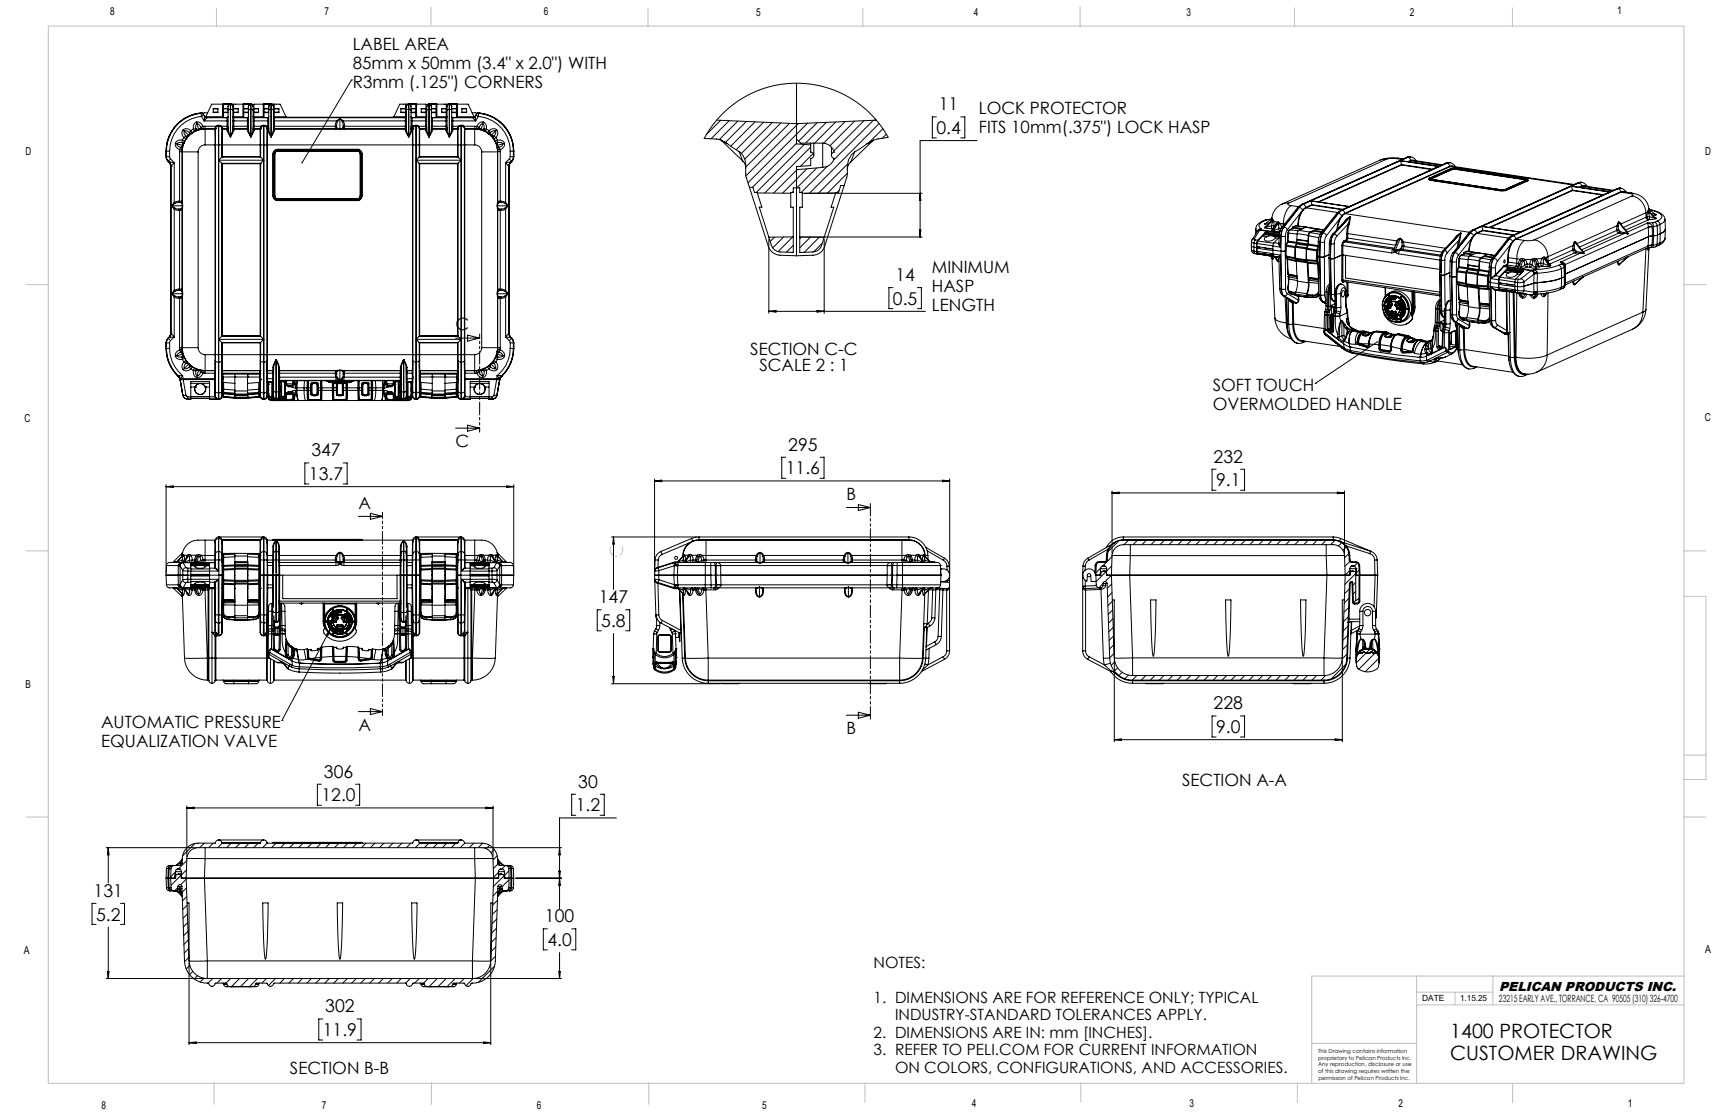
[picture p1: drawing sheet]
<svg xmlns="http://www.w3.org/2000/svg" width="864mm" height="559mm" viewBox="0 0 864 559" stroke-linecap="round" stroke-linejoin="round" font-family="sans-serif">
<defs><g id="words">
<g font-size="9.9">
<text x="725" y="519">1400 PROTECTOR</text>
<text x="725" y="530">CUSTOMER DRAWING</text>
</g>
<g font-size="8.8">
<text x="469" y="55">11</text>
<text x="468" y="67">0.4</text>
<text x="447" y="140">14</text>
<text x="446" y="152">0.5</text>
<text x="394" y="225">295</text>
<text x="156" y="228">347</text>
<text x="607" y="231">232</text>
<text x="154" y="240">13.7</text>
<text x="393" y="237">11.6</text>
<text x="608" y="243">9.1</text>
<text x="299" y="302">147</text>
<text x="301" y="313">5.8</text>
<text x="607" y="355">228</text>
<text x="608" y="366">9.0</text>
<text x="162" y="389">306</text>
<text x="289" y="394">30</text>
<text x="161" y="401">12.0</text>
<text x="288" y="406">1.2</text>
<text x="47" y="448">131</text>
<text x="48" y="460">5.2</text>
<text x="272" y="461">100</text>
<text x="274" y="473">4.0</text>
<text x="163" y="506">302</text>
<text x="161" y="518">11.9</text>
</g>
<g font-size="8.5" fill="#010000">
<text x="176" y="25">LABEL AREA</text>
<text x="176" y="34">85mm x 50mm (3.4&quot; x 2.0&quot;) WITH</text>
<text x="176" y="44">R3mm (.125&quot;) CORNERS</text>
<text x="489" y="57">LOCK PROTECTOR</text>
<text x="489" y="67">FITS 10mm(.375&quot;) LOCK HASP</text>
<text x="466" y="137">MINIMUM</text>
<text x="466" y="146">HASP</text>
<text x="466" y="156">LENGTH</text>
<text x="375" y="177">SECTION C-C</text>
<text x="380" y="186">SCALE 2 : 1</text>
<text x="606" y="195">SOFT TOUCH</text>
<text x="606" y="205">OVERMOLDED HANDLE</text>
<text x="51" y="364">AUTOMATIC PRESSURE</text>
<text x="51" y="373">EQUALIZATION VALVE</text>
<text x="591" y="393">SECTION A-A</text>
<text x="145" y="537">SECTION B-B</text>
</g>
<g font-size="8.5">
<text x="228" y="165">C</text>
<text x="228" y="224">C</text>
<text x="423" y="250">B</text>
<text x="179" y="254">A</text>
<text x="179" y="365">A</text>
<text x="423" y="367">B</text>
</g>
<g font-size="7.8">
<text x="437" y="484">NOTES:</text>
<text x="437" y="501">1. DIMENSIONS ARE FOR REFERENCE ONLY; TYPICAL</text>
<text x="447" y="510">INDUSTRY-STANDARD TOLERANCES APPLY.</text>
<text x="437" y="519">2. DIMENSIONS ARE IN: mm [INCHES].</text>
<text x="437" y="527">3. REFER TO PELI.COM FOR CURRENT INFORMATION</text>
<text x="447" y="536">ON COLORS, CONFIGURATIONS, AND ACCESSORIES.</text>
</g>
<text font-size="6.5" x="749" y="495">PELICAN PRODUCTS INC.</text>
<g font-size="5.5">
<text x="55" y="7">8</text>
<text x="162" y="7">7</text>
<text x="272" y="7">6</text>
<text x="378" y="8">5</text>
<text x="487" y="8">4</text>
<text x="593" y="8">3</text>
<text x="705" y="8">2</text>
<text x="808" y="7">1</text>
<text x="13" y="78">D</text>
<text x="852" y="78">D</text>
<text x="12" y="211">C</text>
<text x="852" y="211">C</text>
<text x="13" y="344">B</text>
<text x="12" y="477">A</text>
<text x="852" y="476">A</text>
<text x="51" y="554">8</text>
<text x="161" y="554">7</text>
<text x="268" y="554">6</text>
<text x="381" y="554">5</text>
<text x="486" y="553">4</text>
<text x="594" y="553">3</text>
<text x="699" y="553">2</text>
<text x="813" y="553">1</text>
</g>
<text font-size="5" x="749" y="501">23215 EARLY AVE., TORRANCE, CA 90505 (310) 326-4700</text>
<g font-size="4.2">
<text x="711" y="501">DATE</text>
<text x="730" y="501">1.15.25</text>
</g>
<g font-size="2.8">
<text x="659" y="526">This Drawing contains information</text>
<text x="659" y="530">proprietary to Pelican Products Inc.</text>
<text x="659" y="533">Any reproduction, disclosure or use</text>
<text x="659" y="536">of this drawing requires written the</text>
<text x="659" y="540">permission of Pelican Products Inc.</text>
</g>
</g></defs>
<g fill="none" stroke="#c0c0c0" stroke-width=".5">
<path d="M24 13h818v528h-818zM108 4v9M215 4v8M324 4v9M431 4v9M540 3v10M647 4v9M756 4v9M13 142h11M842 142h11M13 275h11M842 275h11"/>
<path d="M842 298h11v92h-11M842 377h11M13 408h11M842 408h11M708 496h38M708 488v53M727 496v6M746 488v14M842 488h-186v53M708 502h134M656 522h52M107 541v11"/>
<path d="M216 541v11M324 541v11M432 541v10M540 541v10M648 541v10M756 541v10"/>
</g>
<path d="M176 40h.1M176 40l-25 41M688 171l-31 21M657 192h.1M165 314l-1 4-1-1zM165 314l-24 46M141 360h.1" fill="none" stroke="#010000" stroke-width=".5"/>
<path d="M305 273a3 3 0 0 0 3 5 3 3 0 0 0 3-5" fill="none" stroke="#c0c0c0" stroke-width=".5" stroke-dasharray="6.3 1.3 1.3 1.3" stroke-dashoffset="1.4" stroke-linecap="butt"/>
<path d="M237 193a2.7 2.7 0 0 0 3 4 2.7 2.7 0 0 0 2-4" fill="none" stroke="#c0c0c0" stroke-width=".5" stroke-dasharray="6.3 1.3 1.3 1.3" stroke-dashoffset="3" stroke-linecap="butt"/>
<g fill="none" stroke="#000" stroke-width=".5">
<path d="M468 58h-2v11h2M480 58h2v11h-2M488 70h-28v48M402 97h59M460 97v3h-1zM384 120v37M401 118h60M412 120v37M459 115h1v3zM384 156h78M384 156l4-1v1zM408 155l4 1h-4z"/>
<path d="M446 144h-2v10h2M458 144h2v10h-2M228 169h12M234 167l6 2-6 1zM228 214h12M234 213l6 1-6 2zM154 231h-2v11h2M171 231h2v11h-2M327 239v47M393 229h-2v10h2M410 229h2v10h-2M471 240h4l-4 1z"/>
<path d="M475 239v49M608 235h-2v10h2M620 235h2v10h-2M83 242v44M83 243h174M83 243h4v1zM179 258h12M185 257l6 1-6 2zM253 243h4l-4 1zM257 242v44M327 240h148M327 240h4v1z"/>
<path d="M423 254h12M429 252l6 2-6 1zM556 245v32M556 246h116M556 246h3v1zM668 246h4l-4 1zM672 245v32M306 268h42M307 268v27M307 268v4h-1zM300 305h-2v10h2M307 317v25"/>
<path d="M313 305h2v10h-2M306 338h1v4zM557 330v41M671 330v41M179 356h12M185 354l6 2-6 1zM306 342h54M423 357h12M429 356l6 1-6 2zM608 358h-2v10h2M620 358h2v10h-2M557 370h114"/>
<path d="M557 370l3-1v1zM667 369l4 1h-4zM161 392h-2v10h2M178 392h2v10h-2M288 397h-2v10h2M300 397h2v10h-2M93 403v25M93 404h153M93 404l4-1v1zM243 403l3 1h-3zM246 403v25M308 409h-28v45"/>
<path d="M53 424h45M54 424v3zM54 424v17M242 424h39M258 439h23M279 435l1 7h-1l1-7zM280 424v3h-1zM48 452h-2v10h2M60 452h2v10h-2M54 463v26M274 464h-2v11h2M280 476v13"/>
<path d="M286 464h2v11h-2M53 489h50M54 486v3zM94 481v41M237 489h44M245 481v41M279 486h1v3zM161 509h-2v11h2M178 509h2v11h-2M94 521h151M94 521h4v1zM242 521h3l-3 1z"/>
</g>
<path d="M191 358v-102" fill="none" stroke="#000" stroke-width=".5" stroke-dasharray="6.3 1.3 1.3 1.3 1.3 1.3" stroke-dashoffset="3.2"/>
<path d="M240 216v-49" fill="none" stroke="#000" stroke-width=".5" stroke-dasharray="6.3 1.3 1.3 1.3 1.3 1.3" stroke-dashoffset="4.1"/>
<path d="M435 359v-107" fill="none" stroke="#000" stroke-width=".5" stroke-dasharray="6.3 1.3 1.3 1.3 1.3 1.3" stroke-dashoffset=".1"/>
<path d="M165 314l-1 4-1-1zM151 81v1z" fill="#010000"/>
<g fill="none" stroke="#000" stroke-width=".5">
<path d="M100 57a19 19 0 0 0-17 19M100 57l1 1M100 57h2M100 56a19 19 0 0 0-17 20M100 56v1M100 56l2 1M101 58a17 17 0 0 0-16 18M101 58l1 2M102 57v1M102 57h.1M102 58h-1M102 58h.1"/>
<path d="M102 58v2M102 58l1 1M103 59l-1 1M103 59h.1M103 59h10M103 59h9M104 56h-3M107 54h2v2h-2zM107 56h2M107 54h2M111 52v6M111 58v1"/>
<path d="M111 52v7M112 52v2M112 54v2M112 52h.1M112 54h.1M112 56v3M112 56h2M112 54h2M113 59v1M113 59h.1M114 53v2M114 58l-1 1"/>
<path d="M114 53h.1M114 55v10M115 55h-1M115 52l-1 1M115 52v3M115 55h.1M115 55v13M115 52h.1M115 52l1 1M115 55h1M115 52h-9l-3 6h8M116 52h5v6"/>
<path d="M116 53v2M116 58l1 1M116 58l1 1h5M116 55v10M117 56v2M117 54h2v2h-2M117 52v2M117 54v2M117 54h.1M117 56h.1M117 58v1M117 56h2"/>
<path d="M117 54h2M117 58h4M117 59v1M117 59h7M121 58v1M122 52v2M122 54v2M122 52h.1M122 54h.1M122 56v3M122 56h2M122 54h2"/>
<path d="M124 59v1M124 59h.1M124 53v2M124 58v1M124 53h.1M124 55v10M125 55h-1M125 52l-1 1M125 52v3M125 55h.1M125 55v13M125 52h.1"/>
<path d="M125 52l1 1h1M125 55h2M125 52l2 1M125 52h-3M127 53v2M127 58v1M127 55v10M127 56v2M127 54h2v2h-2M127 58h5v-6v7M127 54v2M127 56h2"/>
<path d="M127 54h2M127 54h.1M127 56h.1M127 59v1M127 59h.1M127 59h7M127 59h5M132 52v2M132 54v2M132 52h.1M132 54h.1M132 56v3"/>
<path d="M132 56h2M132 54h2M134 59v1M134 59h.1M134 53v2M134 58v1M134 53h.1M134 55v10M135 55h-1M135 52l-1 1M135 52v3M135 55h1"/>
<path d="M135 55v13M135 52h1M136 52v1h1M136 55h1M136 52v3M136 52l1 1M136 52h-9v2M136 52h.1M136 55v13M136 52h4l3 6M137 53v2M137 58v1"/>
<path d="M137 55v10M137 56v2M137 54h2v2h-2M137 52v2M137 54v2M137 54h.1M137 56h.1M137 56h2M137 54h2M137 58h6M137 59v1M137 59h.1"/>
<path d="M137 59h66M143 58v1M170 59l-1 2M170 59l1 2M170 59l-2 1M170 59l1 1M170 59v6M197 58h6M197 58v1M200 56h3M200 54h3M203 59v1"/>
<path d="M203 59h.1M203 54h-3v2h3M203 56v2M203 52v2M203 54v2M203 54h.1M203 56h.1M203 58v1M203 53v2M203 55v10M204 52h-4l-3 6M204 52h-1v1"/>
<path d="M204 55h-1M204 52l-1 1M204 52v3M204 52h9v2M204 52h.1M204 55h.1M204 55v13M204 55h1M204 52l1 1M205 53v2M205 58l1 1M205 53h.1"/>
<path d="M205 55v10M205 56h3M205 54h3M206 59v1M206 59h.1M206 59h7M208 52v2M208 54v2M208 52h.1M208 54h.1M208 56v3M211 56h2"/>
<path d="M211 54h2M213 59v1M213 54h-2v2h2M213 56v2M213 58h-5v-6v7M213 54v2M213 54h.1M213 56h.1M213 58v1M213 53v2M213 58v1h-5M213 55v10"/>
<path d="M214 52l-1 1M214 55h-1M214 52v3M214 52h.1M214 52h4M214 55v13M214 55h.1M214 55h2M214 52l2 1M216 53v2M216 58v1M216 53h.1"/>
<path d="M216 55v10M216 56h2M216 54h2M216 59v1M216 59h.1M216 59h7M218 52v2M218 54v2M218 52h.1M218 59h5M218 54h.1M218 56v3"/>
<path d="M218 58h5M218 58v1M221 56h2M221 54h2M221 56h.1M221 54v2M221 54h.1M223 59v1M223 59h.1M223 54h-2v2h2M223 56v2M223 52v2"/>
<path d="M223 54v2M223 54h.1M223 56h.1M223 58v1M223 53v2M223 55v10M224 52h-6v6M225 52h-1l-1 1M225 55h-2M225 52l-2 1M225 52v3M225 52h9l3 6h-9v-6v7"/>
<path d="M225 52h.1M225 55h.1M225 55v13M225 55h1M225 52l1 1M226 53v2M226 58v1M226 53h.1M226 55v10M226 56h2M226 54h2M226 59v1"/>
<path d="M226 59h.1M226 59h10M228 52v2M228 54v2M228 52h.1M228 59h8M228 54h.1M228 56v3M231 54h2v2h-2zM231 56h2M231 54h2M236 56h3"/>
<path d="M236 59l2 1M236 59h.1M238 58v2M238 58l-2 1M238 58h.1M238 58h1M238 57v1M238 57h.1M239 58a17 17 0 0 1 16 18M239 58l-1 2M239 57v1M239 57a19 19 0 0 1 18 19"/>
<path d="M239 57h-1M239 56v1M239 56a19 19 0 0 1 18 20M239 56l-1 1M240 57a19 19 0 0 1 17 19M398 42v20M437 59v1M83 78l1 3M83 78h.1M83 76h.1M83 76v2M83 76h2"/>
<path d="M83 78h2M85 78v1M85 76v2M85 79l-1 2M85 79l2 2M88 72h.1M88 72v1l2 2M88 72l2 2M88 72l3 1M90 76h1M90 76v25M90 75v1"/>
<path d="M90 75h1M90 74l1 1M90 74v1M91 73v1M91 73l-1 1M91 71v1M91 71h-2l-1 1M91 76v25M91 76h.1M91 75v1M91 76h8M91 70l1 1"/>
<path d="M91 70v1M91 70a3 3 0 0 0-3 2M91 73h1M91 73h.1M91 74v2M91 74v1M91 72v1M92 65v1M92 65a3 3 0 0 1 3 0M92 65a3 3 0 0 0 0 4M92 73l-1 1M92 69l-1 1"/>
<path d="M92 69h1M92 72v1M92 72h-1M92 66l1 2M92 66l1-1 2 1M92 66l2 2M92 71v1M92 71h-1M93 68v1M93 68l-1 1M93 69l-1 2M94 69l-2 3"/>
<path d="M94 68v1M94 69h-1M94 68h-1M94 68h.1M95 67l-1 1M95 66v1M95 66h1M95 67h.1M95 65l1 1M95 65v1M96 66l-1 1M97 65h-2"/>
<path d="M97 65v1M97 66h-1M98 64l-1 2M98 64l1 1M98 64l-1 1M98 65l-3 2M98 65l-1 1M98 61a3 3 0 0 0-1 4M98 61v1M98 61h2l1 2M98 62v2M98 62l2 2"/>
<path d="M98 62l1 3M99 65h-1M99 76v98M99 65h.1M100 64l-1 1M100 64l1 1M100 64h.1M100 64h2M101 65h-2M101 63l1 1M101 63l-1 1M102 64l-1 1"/>
<path d="M102 60h11M102 64h.1M102 63v1M102 63h-1M102 64h5M102 64h1M102 63h6M103 64l-2 1M103 64v8M103 72a3 3 0 0 0-4 4M103 72h4M107 64v8"/>
<path d="M107 64h.1M107 72h1M107 72v105M108 64v8M108 64h-1M108 64h.1M108 72h1M108 72v105M108 63l-1 1M108 63h.1M108 63v1M109 63h-1v1"/>
<path d="M109 63h.1M109 63h-1M109 63v9M109 72h.1M109 72h2M109 72v105M109 63h1l1 1M109 63l2 1M109 63h1M109 63h2M110 63l1 1M111 63v1"/>
<path d="M111 63h-1M111 63h2M111 78l-2 2M111 72h.1M111 72v6M111 78h19M111 64v8M111 64h.1M111 78h.1M111 72h19M111 64h2M113 64v1"/>
<path d="M113 65l2 3M113 63v1M113 63h1M113 60h1M113 60v3M113 64h.1M114 65l1 3M114 65h-1M114 64h-1M115 68h.1M116 65l-1 3M116 65h1"/>
<path d="M116 64h1M116 63h1M116 60h1M117 65l-2 3M117 64v1M117 63v1M117 60v3M117 64h.1M117 64h7M117 63h7M117 60h7M124 64v1"/>
<path d="M124 65l1 3M124 63v1M124 63h.1M124 60h.1M124 60v3M124 64h.1M124 65h.1M125 68h.1M127 65l-2 3M127 65h.1M127 64h.1M127 63h.1"/>
<path d="M127 60h.1M127 64v1M127 63v1M127 64h3M127 60v3M127 63h3M127 60h7M130 64v8M130 64h.1M130 72h.1M130 72v6M130 72h2"/>
<path d="M130 78l2 2M130 63v1M130 63h1M131 63l-1 1M132 63v9M132 63h-1l-1 1M132 63l-2 1M132 63h.1M132 63h-1M132 63h-2M132 72h.1M132 72v105"/>
<path d="M132 72h1M132 63h1v1M132 63h1M133 63v1M133 63l1 1M133 63h.1M133 63h1M133 72h1M133 72v105M133 64v8M133 64h1M133 64h.1"/>
<path d="M134 72v105M134 72h72M134 64v8M134 64h.1M134 64v1M134 65l1 3M134 63v1M134 63h.1M134 60h.1M134 60v3M134 65h.1M135 68h1"/>
<path d="M136 77h1M136 77v21M137 77h.1M137 77v21M137 65l-1 3M137 65h.1M137 64h.1M137 63h.1M137 60h.1M137 64v1M137 63v1M137 60v3"/>
<path d="M137 64h31M137 63h31M137 60h31M139 75h.1M139 75l-1 1-1 1M139 75a2.3 2.3 0 0 0-2 2M139 75a2.2 2.2 0 0 0-2 2M139 75a2.4 2.4 0 0 0-3 2M139 76h-1l-1 1M139 75v1M139 75h40M139 76h40"/>
<path d="M168 64h.1M168 63v1M168 63h.1M168 64l2 1M168 60v3M168 60l1 1M169 61l-1 2M170 65h.1M171 61l1 2M171 64l-1 1M171 64h1M171 60v1"/>
<path d="M171 60l1 3M171 60h32M172 64h-1M172 64h.1M172 63h.1M172 63v1M172 64l-2 1M172 64h31M172 63h31M179 75l1 1v1M179 75h.1M179 75a2.2 2.2 0 0 1 2 2"/>
<path d="M179 75a2.3 2.3 0 0 1 2 2M179 75a2.4 2.4 0 0 1 2 2M179 76h1v1M179 75v1M180 77h.1M180 77v21M181 77h.1M181 77v21M203 64v1M203 65l1 3M203 63v1M203 63h.1"/>
<path d="M203 60h.1M203 60v3M203 64h.1M203 65h.1M204 68h.1M205 65l-1 3M205 65h1M205 64h1M205 63h1M205 60h1M206 65l-2 3M206 64v1"/>
<path d="M206 63v1M206 60v3M206 63h1M206 60h7M206 64v8M206 64h.1M206 72h.1M206 72v105M206 72h2M207 63l-1 1M207 63h.1M208 63h-1l-1 1"/>
<path d="M208 63h.1M208 63h-1M208 63v9M208 72h.1M208 72h2M208 72v105M208 63h1l1 1M208 63l2 1M208 63h1M209 63l1 1M209 63h.1M209 63h4"/>
<path d="M210 78l-2 2M210 72h.1M210 72v6M210 78h19M210 64v8M210 64h.1M210 78h.1M210 72h19M210 64h3M213 64v1M213 65l1 3M213 63v1"/>
<path d="M213 63h.1M213 60h.1M213 60v3M213 64h.1M213 65h.1M214 68h.1M216 65l-2 3M216 65h.1M216 64h.1M216 63h.1M216 60h.1M216 64v1"/>
<path d="M216 63v1M216 64h7M216 60v3M216 63h7M216 60h7M223 64v1M223 65l2 3M223 63v1M223 63h.1M223 60h.1M223 60v3M223 64h.1"/>
<path d="M223 65h.1M225 68h.1M226 65l-1 3M226 65h.1M226 64h.1M226 63h.1M226 60h.1M226 64v1M226 63v1M226 64h3M226 60v3M226 63h3"/>
<path d="M226 60h12M229 64v8M229 64h.1M229 72h.1M229 78h.1M229 72v6M229 72h1M229 78l1 2M229 63v1M229 63h.1M230 63h-1M230 63h.1"/>
<path d="M230 63h1M230 63v9M230 63h-1v1M230 63l-1 1M230 72h1M230 72v105M231 72h1M231 72v105M231 63v9M231 63h1v1M231 63h.1M231 63h1"/>
<path d="M232 63v1M232 63h.1M232 63h5M232 72h.1M232 72v105M232 64v8M232 64h.1M232 72h5M237 64v8M237 72a3 3 0 0 1 4 4M237 64l2 1M237 64h1"/>
<path d="M237 63v1M237 63h1M237 64h-5M237 64h.1M238 64l1 1M238 63v1M238 63l1 1M239 65h1M239 64h1M239 64h-1M240 64v1M240 64l-1 1"/>
<path d="M240 65h2M240 65h1M240 65h.1M241 76h8M241 76v98M241 65h1M241 62l1 1v1M241 62l-2 2M241 62l-1 3M241 61a3 3 0 0 1 2 4M241 61v1M241 61h-1l-2 2"/>
<path d="M242 65l2 2M242 65l1 1M242 64l-1 1M242 64l1 2M242 64l1 1M243 66h1M243 65v1M243 65h1M244 66v1M244 65v1M244 65l1 1M244 67l1 1"/>
<path d="M244 67h1M245 66v1M245 66h-1M245 67l1 1M245 68l1 1M246 68h.1M246 68h-1M246 68v1M246 68h1M246 69l2 3M246 69h1M247 69v2"/>
<path d="M247 68v1M247 68l1 1M247 71l1 1M247 71h2M248 66l-1-1-2 1M248 66l-1 2M248 66l-2 2M248 72v1M248 72h.1M248 69h-1M248 69l1 1M248 73v1"/>
<path d="M248 65a3 3 0 0 0-4 0M248 65v1M248 65a3 3 0 0 1 0 4M248 72l1 1M248 74l1 2M248 74l1 1M249 73h.1M249 73h-1M249 70l-2 1M249 70v1M249 70a3 3 0 0 1 3 2M249 76v25"/>
<path d="M249 75v1M249 76h1M249 76h.1M249 71l-1 1M249 71h1l1 1M249 73l-1 1M249 73v1M249 74v1M249 74l1 1M250 75h-1M250 75v1M250 76v25"/>
<path d="M251 72l-2 2M251 72l-2 1M252 72h-1M252 72v1l-2 2M255 79l1 2M255 79l-2 2M255 76h2M255 78v1M255 78h2M255 76v2M257 78l-1 3M257 78h.1"/>
<path d="M257 76h.1M257 76v2M358 60l40 2M360 70l11 11M360 60l-7 7M361 70l2 2M363 72l6 4M364 60l-9 9M369 61l-10 9M369 76a11 11 0 0 1 4 11l2 7M369 76l2 5M373 61l-10 10"/>
<path d="M377 61l-12 12M382 61l-14 14M386 61l-16 16M390 61l-18 19M395 62l-22 22M398 72l-22 22M398 69l2 3h11M398 62v10h7M399 62l-26 26M402 72l-24 24M404 62l-30 29M405 73l-23 23"/>
<path d="M405 72v4a1.6 1.6 0 0 1 2 2 1.6 1.6 0 0 1-2 1v4h-7v45M406 77l-6 6M407 72v6M408 61l-9 10M411 72a5 5 0 0 1 6 4 1.6 1.6 0 0 0-1 2 1.6 1.6 0 0 0 1 1 6 6 0 0 1-6 5M411 72v12M413 61l-10 11M416 74v4M418 61l-11 11M422 61l-10 11M427 61l-12 12M427 76a13 13 0 0 0-4 12l-11 35a6 6 0 0 1-6 5h-8"/>
<path d="M427 76l-2 5M432 60l-15 15M433 72l-6 4M435 71l-2 1M436 70l8-1-7-10-8-7-7-5-8-3-9-2h-8l-9 1-9 2-9 5-7 5-6 7-5 7 8 1 3 2M436 70l-1 1M436 70l-3 2M436 70l-11 11M436 60l-19 20M437 70h-1M437 60l-39 2M438 60h-1"/>
<path d="M439 62l-34 35M441 64l-7 7M443 67l-2 2M693 80h-3M693 80l-49 22M698 79l-5 1M698 79l3 1M699 79h-5l-4 1M699 79h-1M699 79h2M703 79l-53 23M704 79h-1"/>
<path d="M704 79h.1M704 79l1 1M704 79l-53 23M705 78l-2 1M705 78l-1 1M705 78l3 2M705 78h.1M84 81h.1M84 81h1M84 81l1 2M85 81h2M85 81h.1"/>
<path d="M85 81v2M85 83v83M85 83h.1M87 81l-2 2M87 81v20M109 80l2 2M109 80h23M111 82h.1M111 82v86M111 82h19M130 82h.1M130 82v86"/>
<path d="M132 80l-2 2M136 98h1M136 98a2.4 2.4 0 0 0 3 2M137 98h.1M137 98a2.3 2.3 0 0 0 2 2M137 98a2.2 2.2 0 0 0 2 2M137 98l1 1 1 1M137 98l1 1h1M139 99v1M139 99h.1M139 100h40M139 99h40"/>
<path d="M179 99v1M179 99h.1M180 98h.1M180 98v1h-1M180 98v1l-1 1M181 98a2.2 2.2 0 0 1-2 2M181 98h.1M181 98a2.3 2.3 0 0 1-2 2M181 98a2.4 2.4 0 0 1-2 2M208 80l2 2M208 80h22M210 82h.1"/>
<path d="M210 82v86M210 82h19M229 82h-19M229 82v86M230 80l-1 2M253 81l1 2M253 81v20M254 83h.1M254 83v83M255 81h.1M255 81h-2M255 81l-1 2"/>
<path d="M256 81h.1M256 81h-1M371 81l2 3M375 94l9 29a6 6 0 0 0 6 5h8M375 94h1l1 2h1M378 96l3 8h-2l5 15M378 96l17 1M395 97v7h1v14M395 97l1-1v-2h4v2h1v1M396 96h.1M398 85l-11 12M401 97v7h-1v14"/>
<path d="M403 84l-12 13M405 82v1M408 84l-10 10M411 84l-13 1M414 83l-14 13M418 96l-3 8h2l-5 15M418 96l-17 1M419 95l-1 1M422 93h-2l-1 3h-1M423 87l-9 9M424 82l-15 15M425 81l-1 2-1 2"/>
<path d="M690 80l-49 22M700 80v2M700 80h.1M700 80l19 3M700 82h.1M700 82l-41 19M700 82l16 3M705 80h.1M705 80h2M705 80l-1 1M705 80l16 2M705 80l15 3"/>
<path d="M714 89h.1M714 89l1 1M715 89h-1M715 89h-1l1 1M715 89h.1M715 89l1 1M715 89v1M715 90l35 5M715 90h.1M716 90l34 5M716 90h.1M719 83h.1"/>
<path d="M719 83l-1 1M722 82l-3 1M723 82l1-1-2 1M723 82l1 1M723 82h.1M723 82h-1M723 82l-53 23M723 82l-48 21M724 83h1M724 83h2M724 83l-52 24M725 81l2 2"/>
<path d="M725 81h.1M725 81l-2 1M725 83l62 9M725 83l61 9M725 83l-53 24M725 84h.1M725 84l-10 5M725 84l1 1M726 85h.1M726 85l-11 4M728 85h-2M728 85l34 5"/>
<path d="M728 85h.1M728 84l-2 1M728 84l34 6M728 84v1M728 84h-3M728 84h.1M728 84l34 5M750 95h.1M752 95h-2M753 95h-3M753 95h.1M762 90h1"/>
<path d="M762 90h.1M762 89l1 1M762 89v1M762 89h.1M763 90l-11 5M763 90h.1M763 90l-10 5M764 90h-1M785 93l1 2M785 93l20 3M786 95h.1M786 95l-42 19"/>
<path d="M786 95l15 2M786 95l-41 19M786 95l15 3M788 91l-52 24M789 91h-1M789 91h.1M789 91l1 2M789 91l-52 24M790 91h-2M790 91l3 2M790 93h1M790 91h-1"/>
<path d="M790 93h2M790 91h.1M790 93l-1 1M791 93l15 2M791 93l-2 1M805 96h.1M805 96l-45 20M808 94l-3 2M809 94h-1M809 94h.1M809 94l1 2M809 94l-53 24"/>
<path d="M810 94h-2M810 96h.1M810 96h2M810 94h-1M810 96l-52 23M810 94l3 2M810 94h.1M810 96l6 1M810 96l-52 24M810 96l4 1M814 97h2v1M816 97a9 9 0 0 1 8 8"/>
<path d="M816 97h-2M816 98a9 9 0 0 1 7 8M816 98l-49 22M86 103l1 1M86 103h5M87 101v1M87 104l2 1M87 101l-1 2M87 104v41M87 102l-1 1M87 104h.1M89 101l-2 1"/>
<path d="M89 101h.1M89 101h-2M89 105h.1M89 105h1M89 101h1M90 101h.1M90 101h1M90 105h1M90 105h.1M90 105v40M91 104v1M91 101v2"/>
<path d="M91 104l-1 1M91 101h.1M91 105h.1M91 101h-1M91 105v40M91 103v1M91 103h.1M91 103v2M139 100h.1M179 100h.1M248 103l1 2M248 103h1"/>
<path d="M249 103v1M249 103h5M249 101l-1 2M249 101h.1M249 105h.1M249 105v40M249 101h1M249 105h1M249 101v2M249 104v1M250 101h.1M250 105h.1"/>
<path d="M250 105v40M250 101l2 1M250 101h3M252 102l2 1M252 104l-2 1M252 104h1M253 101l-1 1M253 104l-3 1M253 101l1 2M253 104v41M254 103l-2 1M254 103l-1 1"/>
<path d="M387 119l-2 2M392 118l-6 6M396 118l-7 8M396 118v8h-6a5 5 0 0 1-4-3l-2-4M396 118l-12 1M400 118v8h6a5 5 0 0 0 5-3l1-4M400 118l12 1M401 118l-1 1M405 118l-5 6M410 119l-8 7M626 120l-1 1M627 119v1"/>
<path d="M627 119l-1 1M627 120v2M627 120h2M628 114l-1 3M628 114v2M628 116h.1M628 115h1M628 116l-2 4M628 115v1M629 115l-1 1M630 115l-2 1M630 115l9 1"/>
<path d="M630 115l-3 4M630 115h.1M630 115h-1M630 114l-2 1M630 114l-1 1M630 114v1M631 111a4 4 0 0 0-3 3M632 111h-1a1.8 1.8 0 0 0-1 3M632 111h-1M632 117l7 1M632 117h.1M632 117l-1 1"/>
<path d="M632 114h4M632 112l2 1M632 110l-1 1M632 116l7 1M632 116l-3 4M632 116h.1M632 116v1M633 118a1.4 1.4 0 0 0-1 2 1.4 1.4 0 0 0 2 1l2-1 1-1M633 118h3l1 1M633 118h-2l-2 2M633 110h-1M633 110l-1 1"/>
<path d="M633 111l-1 1M633 113l-1 1M633 112h-1M633 113h.1M634 110h-2M634 110h.1M634 110h-1M635 111l-2 1M635 111h.1M635 110h-1M635 113h-2M635 113l1 1"/>
<path d="M635 113h2M635 109v2M635 109h1l-3 3M636 110l-3 3M636 114v1M636 109v1M636 109h-1M636 110v1M636 110h.1M636 111l-1 2M636 115h-1l1 1M636 115h.1"/>
<path d="M636 110l2 1M636 110l1 3M636 115h1M637 115l-1 1M637 113l-1 1M637 113h.1M637 119h2M638 111v1M638 111l-1 2M638 112l-2 3M639 112h.1M639 112h-1"/>
<path d="M639 112l-2 3M639 111l1 1M639 111h-1M639 111v1M639 112v2M639 114l1 1-4 1M639 114l-2 1M639 119l-2 2M639 118h1M639 118v4l1 2M640 112h1M640 112h-1"/>
<path d="M640 112l1 2M640 118h.1M640 118v6M640 118v8M640 114h-1M641 114l-2 4M641 102a8 8 0 0 0-5 7M641 112h1M641 112v1M642 113l-2 5M642 113l-1 1M642 113h.1"/>
<path d="M642 113l1 2M642 118h-2M642 118v7M643 115l-1 3M644 116v4M644 116h.1M644 116v1M644 117v4M644 117h4M644 102l1 1M644 102h-3M645 115l-1 1"/>
<path d="M645 115l-1 2M645 115h.1M645 115h4M645 103a11 11 0 0 0-4 9M645 103h4M646 113v1M646 113l5 1M646 114l-1 1M646 114l4 1M647 113l6 1M647 113h-1M648 113h-1"/>
<path d="M648 120h6M648 120h.1M648 117l6 1M648 117v3M648 104l-7 10M649 120l-1 1M649 120l5 1M649 113h.1M649 120h.1M649 115l-1 2M649 115l6 1M649 104h-1"/>
<path d="M649 104h.1M649 104l-7 9M649 104l2 1M650 106l-1 3v4M650 106h.1M650 106l-7 9M650 106l-1 7M650 102l-2 2M651 105l-1 1M651 105h.1M651 114l-2 1M651 102l-2 2"/>
<path d="M651 102h-1M651 102h.1M651 102l2 2M653 104l-2 1M653 104h.1M653 114h.1M653 114h-2M653 114l8 1M653 104l15 2M653 114l9 1M654 118v2M654 118l5 1"/>
<path d="M655 116l-1 2M655 116l5 1M655 100l1 2M655 100l20 3M655 100l-4 2M656 102v1M656 102l-3 2M656 102l15 3M656 103l-3 1M656 103l15 2M657 115l-2 1M657 115l4 1"/>
<path d="M658 114l-3 2M658 114h.1M660 117l-1 4M661 116l-1 5M661 116l-1 1M661 116h.1M661 116l2 2M663 118l-1 3M667 117l-1 2-1 3M667 117h-1M667 117h.1M667 117l-2 2v3"/>
<path d="M667 117l1 1M668 107l-8 10M668 118l-1 4M669 107h-1M669 107h.1M669 107l1 1M669 107l-8 9M670 109h.1M670 109l-2 6M670 109l-7 9M670 109l-2 5M670 105l-2 2"/>
<path d="M670 108v1M670 108h1M671 108l-1 1M671 105l-2 2M671 105l1 2M671 105h.1M671 105h-1M672 107l-2 1M672 107h.1M672 107l-1 1M672 107l62 9M673 119v1"/>
<path d="M673 117h1M673 117v2M674 119l-1 1M674 119h-1M674 119l24 4M674 117l24 3M674 117v2M674 112l-6 6M674 112l-1 5M674 112h.1M674 112v5M675 103l-2 1"/>
<path d="M675 103l-4 2M675 108l-9 9-2 5M675 108l-8 9M675 108l-3 3M675 108h.1M675 108l-1 4M700 119l1 2M700 119l-2 2M700 119l-3 6M700 119l-2 1M700 119h.1M730 116l-8 9"/>
<path d="M730 116l-9 9M730 116l-3 3M730 116v1M730 117l-8 8M730 117l-1 3M730 117v3M734 117l-8 9M735 116l-1 1M735 116l-8 10M735 116h.1M735 116l1 2M736 119l-2 3v4"/>
<path d="M736 119h.1M736 119l-7 9M736 119l-2 7M736 115l-2 2M736 118v1M736 118h1M737 118l-1 1M737 115h-1M737 115h.1M737 115l-2 1M737 115l1 1M738 116l-2 2"/>
<path d="M738 116v1M738 117l-1 1M738 117l16 2M740 113l1 2M740 113l20 3M740 113l-3 2M741 115h.1M741 115l-3 1M741 115l16 2M741 115l-3 2M741 115l15 3M753 120l-7 9"/>
<path d="M754 119l-1 1M754 119l-7 10M754 119h.1M754 119l2 2M755 118l-2 2M756 118l-2 1M756 118l2 1M756 118h.1M756 118h-1M758 119l-2 2M758 119v1M758 120l-2 1"/>
<path d="M758 120h4M760 116h.1M760 116l-5 2M760 116l-4 2M767 120h-5M767 120a9 9 0 0 1 7 8M808 115l1 1M808 115h.1M808 115l-19 9M808 113v2M808 113h1M808 113l-20 9"/>
<path d="M809 113v2M809 115h-1M809 115l1 1M809 115h.1M809 115v1M809 111l1 1M809 111l-1 2M809 111h.1M809 111v2M809 111l5 6M809 116l-19 9M809 116v1"/>
<path d="M809 116h.1M809 116h1M809 117h3M810 116h2M810 116l-1 1M810 112h.1M812 116l2 1M812 116v1M812 117h2M812 117l-21 9M813 116h.1M813 116l1 1"/>
<path d="M823 106l-13 6M823 106v3M823 109l1 1M823 109l-12 5M823 108v1M823 108l1 2M823 111l1 3M823 111l2 1 1 1M823 111l-10 5M823 106h.1M823 106v2M823 106h1"/>
<path d="M824 105h.1M824 105l-1 1M824 105v1M824 114l-42 18M824 114h.1M824 114v4M824 110l-12 5M824 118l-42 19M824 118v5M824 106v2M824 106h.1M824 106l3 3"/>
<path d="M824 110h.1M824 105l1 2M824 105v-1l3 3M824 108v2M824 108l3 1M824 108h-1M824 105h1a7 7 0 0 1 7 5M825 105h1a4 4 0 0 1 4 4l-2 1M825 107h.1M825 107h2M825 118h-1M826 113l-2 1"/>
<path d="M826 113h.1M826 113v5M826 118h-2M826 118v5M826 111v2M826 111h-3M826 118h.1M826 118v4M827 109h.1M827 109h1M827 107h.1M827 111h-1"/>
<path d="M827 111l1 2M827 107h1M828 109l-4 1M828 107l-2 1M828 113h-2M828 110l2 2M828 110l-1 1M828 113v4M828 117l-2 1M828 117v5M830 112l-2 1M830 112v5"/>
<path d="M830 117h-2M830 117v4M832 110l-1 1-1 1M832 119a4 4 0 0 1-3 4M832 110v5l-2 2M832 119l-2 2M832 115l-2 2M832 115v4M396 123l-3 3M411 122l-4 4M625 123l2 1M625 123v2"/>
<path d="M625 121l2 1M625 125l2 1M625 121v2M625 125l2 2M627 124h1M627 124v2M627 126v1M627 122h1M627 122v2M627 126h1M627 127h3M627 127h.1"/>
<path d="M627 127h2M628 122v2M628 124v2M628 126l1 1M628 122v1l8 1M628 124l8 1M628 122l8 1M628 126l8 1M629 120l-1 2M629 127l3 1v-1M629 127l7 1M629 127l7 1-4-1"/>
<path d="M629 120l8 2M629 123l-1 1M630 123l-2 1M630 127h.1M630 127l9 2M632 127h.1M632 124h3M635 128l1 1M636 129l1 30M636 129v1M636 128v1M636 125l4 1"/>
<path d="M636 125v2M636 127l1 1M636 123l4 1M636 123v2M636 127h4M637 128l-1 2M637 121l-1 2M637 128l2 2M637 121l2 1M637 128l2 1M638 129l1 2M639 130v1"/>
<path d="M639 131h.1M639 128v1M639 122l1 2M639 129v1M639 129l1 15M639 122h.1M639 121v1M640 127v18M640 127l-1 1h-2M640 127l-1 2M640 126l1 19M642 125l-2 1"/>
<path d="M642 125v19M643 128h.1M643 125h-1M643 123v5M643 123h.1M643 128v1M643 128l4 1M643 123l4 1M643 123h4M643 129v1M643 129h.1M643 130l1 7"/>
<path d="M643 130h.1M643 130h1M643 121h.1M643 129l1 1M643 129l5 1M643 120v1M644 120h.1M644 130v7M644 130l4 1M644 120v1M644 121l-1 2M644 121h-1"/>
<path d="M644 121l4 1-1 1M644 121h.1M644 121h4M644 138h.1M644 138v1M644 137h.1M644 137l4 1M644 139v4M644 138l4 1M644 139l4 1M644 138l1-1-1 1M644 138h4"/>
<path d="M647 129h.1M647 129l6 1M647 124v5M647 124h6M647 123v1M647 129l1 1M647 123l6 1M648 130v1M648 130l5 1M648 131h5M648 131v10M648 122l-1 1"/>
<path d="M648 122l5 1M648 121l6 1M648 121v1M648 121h.1M653 130h.1M653 124v6M653 130v1M653 130h5M653 124h.1M653 125h5M653 125v5M653 130l5 1"/>
<path d="M653 130l1 1M653 124v1M653 124l5 1M653 131h.1M653 131l1 10M653 123v1M654 122l-1 1M654 122h.1M654 131v1M654 131l5 1M654 132h5v7M654 132v7"/>
<path d="M654 122l-1 2M654 122l5 1-1 2M654 120v2M654 120h.1M654 122l5 1M654 121v1M654 140v1M654 140h.1M654 139h.1M654 139h5M654 139v1M654 139h1"/>
<path d="M655 139l-1 1M655 139l4 1M655 139h-1M655 139h.1M658 130v1M658 125v5M658 125h.1M658 131l1 1M658 125h1M658 130h.1M658 130l1 1M659 125h-1"/>
<path d="M659 128v19M659 128h.1M659 125h.1M659 121h1M659 121v7M659 131v1M659 128l1 19M659 128l1 1M660 121h.1M660 121l-1 7M660 129v19M660 121v8"/>
<path d="M662 128l-2 1M662 128v19M662 121h-2M662 121v7M664 129l1 18M664 129h1M664 127l-2 1M664 122h.1M664 122h1M664 122v7M665 129h.1M665 129v18"/>
<path d="M665 128v1M665 122v6M665 122h.1M667 129h-2M667 129v18M667 122h-2M667 122v7M671 140v1M671 127l-4 2M671 123v4M671 127v13M671 127h.1"/>
<path d="M671 140h.1M671 127l48 8M671 140l49 7M671 123h.1M671 123l25 3M672 120l-1 3M672 120v1M672 121l-1 2M672 121l24 4M672 128v11l48 7M673 120h.1M673 120h-1"/>
<path d="M673 120l24 4M673 120l-1 1M696 125v1M696 125h1M697 125v1M697 125h.1M697 126h-1M697 124v1M697 124l-1 1M697 124h.1M697 126h.1M697 126h1"/>
<path d="M697 125h1M698 122h.1M698 126l1 1M698 120v1M698 120v2M698 125l-1 1M698 125h1M698 121l-1 3M699 125h.1M699 125h-1M699 125l-1 1M699 125h1"/>
<path d="M699 127l21 3M700 125l-1 2M700 125l20 3M700 124l-1 1M700 124l1 1M700 124h.1M701 121v2M701 123l-1 1M701 123h.1M701 125h-1M701 125l19 2M701 125h.1"/>
<path d="M701 121l1 2M701 121h.1M701 121l21 3M702 123l-1 2M702 123h-1M702 123l19 3M702 123h.1M719 137l1 18M719 137l1 1M720 137v1M720 130h.1M720 130l-1 7"/>
<path d="M720 138h.1M720 138v17M720 136v1M720 130v6M720 138l1 17M721 125l-1 2v3M722 125l-1 3-1 2M722 125h-1M722 125h.1M722 125l1 1M722 137l-2 1M722 137v16"/>
<path d="M722 130h-2M722 130v7M723 126l-1 4M725 138h.1M725 138v19M725 138l1 19M725 136l-3 1M725 131h1M725 131v7M725 138h1M726 131h.1M726 131l-1 7"/>
<path d="M726 138v19M726 131v7M726 126l-1 5M727 126l-1 5M727 126h-1M727 126h.1M727 126l2 2M728 138h-2M728 138v19M728 131h-2M728 131v7M728 138h.1"/>
<path d="M728 136v5M728 136h.1M728 135v1M728 136h5M728 135h.1M728 135l5 1M729 128l-1 3M729 134l-1 1M729 134h.1M729 133v1M729 133h.1M729 134h4v2"/>
<path d="M729 120l-6 6M729 120h1M729 120l-1 4M729 133l5 1M729 129v4M729 129h.1M729 129l5 1M730 120l-1 3M730 128l-1 1M730 128h.1M730 128h4M732 126l4 1"/>
<path d="M732 126v1M732 127h.1M732 127l-2 1M732 127h4M733 136v6M733 136l5 1M733 136h.1M733 126h5M733 126h-1M733 135v1M733 135l6 1M733 134l6 1"/>
<path d="M733 134v1M733 134h.1M734 132v1M734 130h5M734 130v2l5 1M734 133l-1 1M734 133h5M734 126h.1M734 133h.1M735 128l-1 2M735 128l5 1M736 127l-1 1"/>
<path d="M738 126l-2 1M738 126l6 1M738 126h.1M738 137v6M738 137h.1M738 137l5 1M739 137h-1M739 137l5 1M739 136l-1 1M739 135v1M739 135h.1M739 135v2"/>
<path d="M739 135l5 1v2M739 130v3M739 133v2M739 133h.1M739 135l5 1M739 134v1M739 131l6 1M739 131v2M740 129l-1 1M740 129l-1 2M740 129l5 1M742 128l-2 1"/>
<path d="M742 128l4 1M742 128h.1M742 128h4M743 138v5M743 138h1M744 138h-1M744 138h.1M744 127h.1M744 127l-2 1M744 127l3 1M744 138v5M744 137v1"/>
<path d="M744 133l1 1M744 133v8M745 134v7M745 134h.1M745 139l12 2M745 134v5M746 129l-2 4M747 129l-2 5M747 129h-1M747 129h.1M747 129l1 2M747 138l-2 1"/>
<path d="M747 138h.1M747 138h3M747 137v1M747 137l1 1M747 134h-2M747 134v3M748 138h-1M748 131l-1 3M750 138l-1 4M750 139l-1 2 8 2M750 139l7 1M751 133h1"/>
<path d="M751 133l-4 4M752 133l13 2M752 133l-4 5M752 133h-1M752 133h.1M752 130v1zM753 135h.1M753 135l-1 1M753 135l7 1M753 135l8 1M753 132h.1M753 132l-1 1"/>
<path d="M753 132l4 1M753 134l8 1-3 4M753 134l-3 4M753 134v1M753 131v1M753 131h1M754 129h.1M754 129l-1 2M754 136a1.4 1.4 0 0 0-1 2 1.4 1.4 0 0 0 2 1l2-1 1-1M754 136h3l1 1M754 131l-1 1M754 136h-2l-2 3"/>
<path d="M754 129v2M754 129h4M754 131l4 1M755 122l-1 3v4M755 122h.1M755 122l-7 9M756 121l-1 1M756 121h.1M757 133h1M758 139l-1 2M758 139l1 1M758 129l2 1"/>
<path d="M758 129v3M758 132h1M758 132l-1 1M758 137h2M758 133l2 1M759 132l-1 1M759 132h1M759 140l-1 1M759 132l1 2M760 130l-1 2M760 130h.1M760 139l-1 1"/>
<path d="M760 139l2 2M760 134h.1M761 130h1M761 130h-1M761 130l-1 4M761 129l1 1M761 129l-1 1M761 129v1M762 130v2M762 132l-2 2M762 132l1 2M762 120a11 11 0 0 0-4 9"/>
<path d="M762 130l1 2M762 130h.1M763 134h-3M763 134h2M763 132h1M763 132h-1M763 132v2M764 132l1 2M764 132h2M765 134h3M765 135l2 2M765 135l-5 4"/>
<path d="M765 135h.1M765 135l2 1M766 130h-4M766 130l-2 2M766 130h.1M766 132l-1 2M766 132l2 2M766 130v2M767 135l1 1M767 135v1M767 135h-2M767 136v1"/>
<path d="M767 137v5M767 137h.1M767 137l-5 4M767 129h1M767 129l-1 1M767 129v1M767 130h-1M767 130h.1M767 130l1 4M767 130l1 2M768 134h.1M768 129l-1 1"/>
<path d="M768 129l1 3M768 132h.1M768 132v2M768 132l1 1M768 136h-1M768 136v1M768 137h-1M768 137h.1M768 137v4M769 132v1M769 132h-1M769 133l-1 1"/>
<path d="M770 132h-1M770 132l1 1M770 132h1M771 133h-2M771 133h4M771 129h-3M771 129l-1 3M771 129v1M771 132v1M771 132l3 1M771 130v2M772 128v1"/>
<path d="M772 128l-1 1M772 129l-1 1M772 129v1M772 129l2 4M772 130l2 2M772 129l1 2h1M774 128l-2 1M774 128v3M774 131l1 1M774 133h1M774 132h.1M774 132v1"/>
<path d="M774 132l1 1M775 132h-1M779 133l-6 1-6 1M779 133l1 1M780 131h1l1 1M780 131l2 1M780 131v1M780 134l-4 2-8 1M780 132l2 2M780 132l-1 1M780 134v5M780 139l-4 1-8 1"/>
<path d="M780 139v5M780 132h.1M780 132h2M782 132v1M782 134h-2M782 134v4M782 138h.1M782 138l-2 1M782 138v5M782 133v1M782 133v5M782 132h.1"/>
<path d="M782 132v5M782 138v4M782 137h.1M782 137v4M786 125l1 1M786 125l-12 6M786 125h.1M786 123v2M786 123h1M786 123l-12 5M787 123v1M787 124l-1 1"/>
<path d="M787 124l1 2M787 124v1M787 125v1M787 125h-1M787 121l1 1M787 121l-1 2M787 121h.1M787 121v2M787 121l4 5M787 121l5 6M787 126l-12 6M787 126h.1"/>
<path d="M787 126h1M787 126l3 1M788 126h2M788 126h-1M788 122h.1M790 126l2 1M790 126v1M790 127h2M790 127l-10 4M791 126h.1M791 126l1 1M791 138l-4 4"/>
<path d="M791 138h.1M791 138l-9 4M791 138l-1 1M808 131l1 1M809 131v1M809 132h.1M810 132h-1M814 128l-5 4M814 128h.1M814 128l-23 10M814 128l-1 1M823 124l-2 32"/>
<path d="M823 124l1 1M824 123h.1M824 123v1l-10 4M824 123l-42 19M824 124h-1M824 124h.1M824 124v1M824 124l-1 31M825 124h-1M826 123h-2M826 123l-2 1M826 123h.1"/>
<path d="M826 124h-2M826 122v2M826 122v1M827 123l-1 1M828 122h-2M828 122l-1 1M829 123h-2M830 121l-1 2M830 121l-2 1M86 147l1 1M86 147h5M87 145v1"/>
<path d="M87 148l2 1M87 145l-1 2M87 148v20M87 148h2M87 146l-1 1M87 148h.1M89 145l-2 1M89 145h-2M89 145h.1M89 148v1M89 148h1M89 145h1"/>
<path d="M89 149h1M90 145h.1M90 145h1M90 149h1M90 148v1M90 149v25M90 148l1 1M91 148v1M91 145v2M91 148h-1M91 145h.1M91 149h.1"/>
<path d="M91 145h-1M91 149v25M91 147v1M91 147h.1M91 147v2M248 147l1 2M248 147h1M249 147v1M249 147h5M249 145l-1 2M249 145h.1M249 149h.1"/>
<path d="M249 149v25M249 145h1M249 149h1M249 145v2M249 148v1M249 148h.1M249 148h1M250 145h.1M250 148v1M250 149h.1M250 149v25M250 145l2 1"/>
<path d="M250 145h3M252 146l2 1M252 148h-2M252 148h1M253 145l-1 1M253 148l-3 1M253 145l1 2M253 148v20M254 147l-2 1M254 147l-1 1M637 159a12 12 0 0 0 8 10M637 159a6 6 0 0 0 6 2"/>
<path d="M640 144v2l1 2M640 144v1M640 145l1 2 1 1M640 145h1M641 145v2l1 1M641 148l6 3M641 148h1M642 148l5 3M642 148h.1M642 148l6 3M642 148l1 13M642 144l-1 1"/>
<path d="M642 144l1 3M643 147l6 3M643 147l-1 1M644 143h.1M644 143v3h1M644 143v2l1 1M644 150l1 1M644 150l2 1M644 150v12M644 150h1M644 149v1M644 145v1"/>
<path d="M644 146l2 1M645 146h.1M645 146h2M645 146l1 1M645 146l2 1M645 151h1M645 150l1 1M646 151h.1M646 151h-1M646 147h.1M646 147l2 1-2-1M646 151v11"/>
<path d="M646 151h1M646 151h2M646 151l1 11M647 151h-1M648 146l5 1M648 146v1M648 147l5 1M648 147v1M648 151h.1M648 148l6 1M648 148l5 1M648 141v5"/>
<path d="M648 141h6M649 150v1h-1M649 148v2M649 150h.1M653 148v1M653 147v1M653 147h3M653 148h1M653 148h3M654 148l-1 1M654 148l2 1M654 141l-1 6"/>
<path d="M654 141l5 1M654 140l5 1M656 147v1M656 148v1M656 149h.1M658 148l-2 1M658 148h.1M659 148h.1M659 148h-1M659 148l-3 1M659 145l-1 2h-2M659 147v2l2 2"/>
<path d="M659 147l-1 1h-2M659 147h1M660 147v3l1 1M660 147v1M660 148v2l1 1M661 151l2 1-2-1M661 151h.1M661 151l2 1M662 157h1M662 157v9M662 157h.1M662 147l-2 1"/>
<path d="M662 147l1 3M662 156v1M662 156h.1M662 155v1M663 153l-1 2M663 153h1M663 150l-2 1M663 157h.1M663 157v8M663 146h1M663 146v7M663 156v1"/>
<path d="M663 156h-1M663 156h1M663 155h-1M663 155v1M663 155h1M663 157v7M664 153l-1 2M664 153h.1M664 146v7M664 146h.1M664 156l-1 1M664 156h.1"/>
<path d="M664 155h1M664 155v1M664 146h1M664 153v2M664 157h-1M664 157v7M664 156v1M664 142l-1 2v2M664 143v3M665 147a3 3 0 0 0 2 4M665 147h.1M665 155l-1 1"/>
<path d="M665 148v5M665 159v5M665 153v2M665 153h-1M665 158v1M665 158v6M665 157v1M665 157h.1M665 147l1 2 1 2M665 157v2M665 153h2M665 153l1 1"/>
<path d="M665 153v4M666 157v6M666 158h1M666 158v7M666 157h-1M666 154h1M666 154v3M667 156l-1 2M667 158l-1 8M667 158h.1M667 154h.1M667 153v1"/>
<path d="M667 153l-1 1M667 155h.1M667 155v1M667 156v2M667 156h.1M667 156h1M667 151h.1M667 147h-2M667 147v1M667 154v1M667 152l-2 1M667 155h1"/>
<path d="M667 147h.1M667 147v7M667 158v5l2 4M667 154h1M667 147h1M668 156l-1 2M668 156l2 1M668 155l2 1M668 155v1M668 147v7M668 154v1M670 158h-3"/>
<path d="M670 158v2M670 158h.1M670 157v1M670 156v1M670 147h-2M670 147v7M670 142a4 4 0 0 0-3 5M670 142h.1M670 154v2M670 154h-2M670 142a3 3 0 0 1 3 3M670 142a4 4 0 0 0-2 5"/>
<path d="M671 145a1.5 1.5 0 0 1 1 2 1.5 1.5 0 0 1-1 1l-1-1zM671 141h.1M671 141l49 7M672 141h.1M672 141h-1M672 146v-2h-1l-1 3M672 146l1 7M673 153v2M673 145l-1 1M673 145v7M673 152v2M673 152v1"/>
<path d="M673 155h.1M673 154v1M673 159l1 3M673 159h.1M673 159v2M673 141v6M673 155v1M673 147v1M673 156v3M673 156h.1M673 156l-3 2M673 159l1 1"/>
<path d="M673 159l1 4M673 156l1 4M674 141v6M674 147h-1M674 147l-1 2M674 160v3M691 152v1M691 152l1 1M691 153a9 9 0 0 0 3 6M691 153h.1M692 156a8 8 0 0 0 14 4M692 153h.1"/>
<path d="M692 153h-1M692 152a5 5 0 0 1 5-4 5 5 0 0 1 5 5 5 5 0 0 1-1 5 5 5 0 0 1-6 1M692 153l1 1M692 154l1 1M692 144v4M692 154v1M692 154h.1M692 154h1M692 155h1M692 153h1M692 144l1 4M693 153h.1"/>
<path d="M693 153v1M693 153h-1M693 154v1M693 155h.1M693 154h.1M693 151h.1M693 154l-1 1M693 148a7 7 0 0 1 8-1 7 7 0 0 1 3 7 6 6 0 0 1-5 7 6 6 0 0 1-7-5 8 8 0 0 1 1-8zM693 156h.1M693 150v1M693 155v1M693 150a6 6 0 0 1 8 0 6 6 0 0 1 1 7 6 6 0 0 1-7 2 6 6 0 0 1-3-7z"/>
<path d="M693 150a6 6 0 0 1 7 0 6 6 0 0 1 1 7 5 5 0 0 1-6 2 5 5 0 0 1-3-7zM693 150h.1M693 154h1M693 153l1 1M693 157h1M693 157h.1M693 150h1M694 157h.1M694 157h-1M694 153h-1M694 154h.1M694 153h.1"/>
<path d="M694 154l1 2M694 156v1M694 147a8 8 0 0 1 9 1 8 8 0 0 1 2 9l-2 3-3 1M694 150h.1M694 149v1M694 149h.1M694 156h.1M694 147a6 6 0 0 0-3 5M694 147v1M694 147h.1M694 147l-2 2M694 147a6 6 0 0 1 7 1"/>
<path d="M694 149a6 6 0 0 1 8 3 6 6 0 0 1-3 7M694 148a5 5 0 0 0-2 5M694 148h.1M694 159h.1M694 159v1M694 154h1M694 158h1M694 158h.1M694 160a6 6 0 0 0 6 1M694 147l1 1M694 149l1 1M695 158h.1"/>
<path d="M695 148h-1M695 157h.1M695 157v1M695 154h.1M695 149h-1M695 151a3 3 0 0 1 4 2 3 3 0 0 1-3 4 4 4 0 0 1-1-6zM695 150h.1M695 158h-1M695 149h.1M695 159a5 5 0 0 0 5 1M695 159h-1M695 159l-1 1"/>
<path d="M695 150l-1 1-1 2M695 159a5 5 0 0 0 5 0M695 159h.1M695 156v1M695 157l-1 1M695 157h2h1M695 150l-1 2-1 1M695 148h.1M695 157l2 1h1M695 149v1M695 150l-1 3M695 150v1"/>
<path d="M695 150l1 1M695 150l-1 2M695 156h.1M695 159h1M695 156l2 1 1-1M695 151h.1M695 156h2h1M695 151l-1 1v2M695 155v1M695 151h1M695 158h1M695 158l1 1"/>
<path d="M695 157h1M696 157l2 1M696 157h-1M696 151h2M696 151h-1M696 151h.1M696 149v1M696 158h.1M696 157h.1M696 148h-1M696 152h.1M696 152l-1 1-1 1"/>
<path d="M696 155l-1 1M696 155l1 1M696 155h-1M696 155h.1M696 149h.1M696 152l-1 2M696 152v1M696 153l-1 1M696 150h.1M696 158v1M696 157h2M696 158l1 1"/>
<path d="M696 158h1M697 158h.1M697 159h.1M697 158h-1M697 150h.1M697 158v1M697 149h.1M697 149v1M697 149h1M697 152v1M697 152h.1M697 153l1 1"/>
<path d="M697 153h.1M697 156h1M697 156h.1M697 152l2 3M698 149h-1M698 152l1 3M698 152h-1M698 156h.1M698 149h.1M698 159h.1M698 151h.1M698 158v1"/>
<path d="M698 154v1M698 158h.1M698 154h.1M698 151l1 2 1 1M698 154l1 1M698 157h.1M698 155h.1M698 151h1M698 151l2 2v1M698 157h-1M698 157v1M698 157h1"/>
<path d="M698 158h1M699 157v1M699 151h-1M699 157h-1M699 151h.1M699 158h-1M699 151l1 1v2M699 155h.1M699 155h-1M699 151v1M699 152l1 2M699 151l1-1z"/>
<path d="M699 151h1M699 158h.1M699 158h1M699 157l1 1M700 158h-1M700 159v1M700 152h.1M700 158h.1M700 155l-2 2M700 155h.1M700 160h.1M700 160v1"/>
<path d="M700 151v1M700 155l-1 2M700 154v1M700 150l-1 1M700 150h.1M700 151h.1M700 157l1 1M700 153v1M700 157h.1M700 154h.1M700 148v1M700 156l1 1"/>
<path d="M700 156h.1M700 149l2 2 1 3M700 149h.1M700 148h.1M700 160h1M700 156h1M700 153h1M700 159h.1M700 155h1M700 154h2M700 154h1M700 154l1 1"/>
<path d="M701 155v1M701 153h.1M701 155l-1 1M701 160h.1M701 160h-1M701 153h-1M701 153h-1l1 1M701 151l-1 1M701 151v1M701 158h.1M701 152h-1M701 152h.1"/>
<path d="M701 148h-1M701 148h.1M701 156h.1M701 154h.1M701 154v1M701 155h.1M701 148l-1 1M701 148a9 9 0 0 1 3 6M701 154l1 1M701 157h.1M701 154h-1M701 153v1"/>
<path d="M702 155h-1M702 154h-1M703 154v1M703 154h.1M703 154h1M703 155h.1M704 154l-1 1M704 154v1M704 154h.1M704 155h-1M704 155a6 6 0 0 1-3 5M705 156l1 2"/>
<path d="M706 146v8M706 160l-3 2M706 160h.1M706 158v2M706 154l-1 3 1 1M706 158h.1M706 154h.1M706 154v3M707 146v7M707 153l-1 4M707 153l-1 1M707 153h.1"/>
<path d="M707 153l-1 5M717 154h1M717 154v7M718 154h1M718 154v7M719 154v7M719 154h.1M719 154l1 7M720 150a4 4 0 0 0-3 4M720 150l-1 2-1 2M720 150l-1 4M720 152l-1 2"/>
<path d="M720 155v3l2 1M720 155h.1M720 155l1 3 1 1M720 155h1M721 155v3l1 1M722 155h.1M722 155h-1M722 155v7M722 154v1M722 155h1M723 155v7M725 155h-2"/>
<path d="M725 150a4 4 0 0 0-3 5M725 150h.1M725 155v7M725 150l-2 1M725 150l-2 2v3M725 154v1M725 157v2l2 2M725 157h1M726 157v2l1 2M726 157h.1M726 157v3l1 1M728 141h.1"/>
<path d="M728 157h-2M728 157l1 2M728 141l1 1M728 141l5 1M729 142h.1M729 142v8M729 159l5 4M729 159l-2 2M729 142l4 1M729 156v2M729 150h.1M729 156h.1"/>
<path d="M729 156l1 2 1 1M729 151h.1M729 151v1M729 150l5 1M729 152v4M729 152h1M729 158l1 1M729 158l2 1M729 151l1 1M729 151l5 1M730 152l-1 4M730 152l4 1"/>
<path d="M730 151h-1M730 159l1 1M730 151h.1M730 151l1-1-1 1M730 151h4M731 159h.1M731 159h2M731 159v1M731 160h.1M731 160h2M733 142h.1M733 142l5 1"/>
<path d="M733 142v1M733 159l5 1M733 159v1M733 160l5 1M733 160h.1M733 143h.1M733 143l6 1M733 143l1 10M734 153l-1 6M734 153l5 1M738 143h.1M738 143l1 1"/>
<path d="M738 143h5M738 160v1M739 160h.1M739 160h2M739 144h.1M739 144v10M739 144h5M739 144l5 1v-1M739 144l1 8M739 154l-1 6M739 153l1 1M739 153h1"/>
<path d="M740 152h.1M740 152h4M740 154l-1 6M740 154h4M740 152l-1 1M740 153h4M740 152v1M740 152l4 1M741 152h-1M743 143h.1M743 143l1 1M744 143h.1"/>
<path d="M744 143h-1M744 143v1M744 141h1M744 141l1 19M744 144h.1M744 158l-1 2h-2M745 159l-2 2h-2M745 160v2l1 1M745 160h.1M745 141v19M745 141l4 1M745 143v17"/>
<path d="M745 143l2 2M745 143l4 1M747 145h.1M747 145h5M747 145h3M747 145v15M747 145l4 1M748 145h-1M749 142v2M749 144l1 1M749 142l8 1M749 144l8 1"/>
<path d="M750 145l3 1v-1M750 145l7 1M750 141l-1 1M750 142h-1M752 146h-1M752 145l-1 1M752 145l13 2M752 145v1M753 146v19M753 145h.1M753 145l4 1M753 142h3"/>
<path d="M754 145h-1l4 1M754 146l1 20M756 146l1 33M757 146v32M757 143h1M757 143v2M757 145l1 1M757 141h1M757 141v2M757 145h1M758 146h1M758 146l3 1"/>
<path d="M758 146v33M758 143v2M758 145h4M758 145l1 1M758 141v2M759 146l1 1M759 146v2l2 1M760 147l1 1M760 147h5M761 148v1M762 143h-4M762 143v2"/>
<path d="M762 141h-4M762 141v2M762 145l-2 2M762 145l5 1M762 147l-1 1M763 147l-1 2h-1M765 147v2h2M766 147l1 1M766 147h-1M767 142v4M767 142l-5 1M767 147h-1"/>
<path d="M767 147h.1M767 146h.1M767 146l-2 1M767 146v1M767 148v1M767 147v1M768 147l-1 1M768 141l-1 1M768 141v5M768 146l-1 1M768 146h.1M768 146h-1"/>
<path d="M769 147l-1 2h-1M770 147l1 1h1M771 147l1 1M772 148h.1M773 147l-1 1M774 146l-1 31M780 145l-5 1-8 1M780 144l-5 1-7 1M780 144v1M781 144l-1 1M782 143l-1 1M782 143l-2 1"/>
<path d="M782 142l-1 2M782 142v1M782 142h.1M782 141v1M782 141h.1M786 141l1 1M787 140v2M787 142h.1M821 156a9 9 0 0 1-5 9M821 156l-48 21M823 155a11 11 0 0 1-7 10M823 155l-2 1"/>
<path d="M83 174a19 19 0 0 0 6 14M83 171h.1M83 174h.1M83 171v3M83 174h2M83 171h2M84 169l-1 2M84 169h.1M84 169l1 1M85 169h.1M85 169h-1M85 174a17 17 0 0 0 6 14"/>
<path d="M85 171v3M85 170v1M85 166v3M85 166l2 2M85 166h.1M87 168l-2 1M87 168l-2 2M88 178a3 3 0 0 0 3 2M88 178h3M88 178h.1M90 174h1M90 174v1"/>
<path d="M90 175v1M90 175l-2 1v2M90 176h1M90 176l-2 2M91 176v1M91 178l1 1M91 178v2M91 174v1M91 175v1M91 175l-1 1M91 175h-1M91 174h8"/>
<path d="M91 174v2M91 174h.1M91 180l1 1M91 177v1M91 177l-3 1M91 176l1 1M91 176h.1M91 178h1M91 178h.1M92 177v1M92 177h-1M92 178l2 3"/>
<path d="M92 178v1M92 179l1 1M92 179l-1 1M99 174a3 3 0 0 0 4 3M103 177v8M103 177h4M107 177v3M107 177h1M108 177h1M108 177v3M109 177v4M109 177h.1"/>
<path d="M109 170l2 1M109 177h2M109 170h23M111 168l-2 2M111 177v3M111 177h.1M111 171h.1M111 171v6M111 168h19M111 171h19M111 168h.1M111 177h19"/>
<path d="M130 177v3M130 177h.1M130 168h.1M130 171v6M130 168l2 2M130 177h2M130 171h.1M132 170l-2 1M132 177h.1M132 177h1M132 177v4M133 177v3"/>
<path d="M133 177h1M134 177v3M134 177h72M138 180l-2 4M138 180l-1 4M138 180v16M138 180h.1M138 180l2 4M138 180l1 4M202 180l-2 4M202 180v16M202 180h.1"/>
<path d="M202 180l1 4M206 177v3M206 177h.1M206 177h2M208 177v4M208 177h.1M208 170l2 1M208 177h2M208 170h22M210 168l-2 2M210 177v3M210 177h.1"/>
<path d="M210 171h.1M210 171v6M210 168h19M210 171h19M210 168h.1M210 177h19M229 177v3M229 177h.1M229 168l1 2M229 177h1M229 171h-19M229 171v6"/>
<path d="M230 170l-1 1M230 177v4M230 177h1M231 177h1M231 177v4M232 177v3M232 177h.1M232 177h5M237 177v8M241 174a3 3 0 0 1-4 3M241 174h8M247 179v1"/>
<path d="M247 179l2 1M248 178l-2 3M248 178l-1 1M248 177v1M248 177h1M248 178h.1M248 178h1M248 176v1M248 176h1M249 177l-1 1M249 177l2 1M249 180l-1 1"/>
<path d="M249 174l-1 2M249 174h.1M249 175l-1 1M249 175v1M249 175h1M249 174v1M249 174h1M249 178l-2 1M249 178v2M249 176v1M249 176h.1M249 176l2 2"/>
<path d="M250 175l-1 1M250 175l2 1v2M250 174v1M251 178h-2M251 178h1M252 178a3 3 0 0 1-3 2M253 168l2 1M253 168l2 2M254 166l-1 2M254 166l1 3M254 166h.1M255 170v1"/>
<path d="M255 174h2M255 174a17 17 0 0 1-7 14M255 171h2M255 171v3M255 169h.1M255 169h1M256 169l-1 1M256 169l1 2M256 169h.1M257 174a19 19 0 0 1-6 14M257 171h.1M257 171v3"/>
<path d="M257 174h.1M643 161v4l2 3M643 161h.1M643 161v3M643 161v-12v13M643 162a9 9 0 0 0 6 10M643 162h1M644 162a9 9 0 0 0 5 10M646 162h-2M646 162a8 8 0 0 0 4 9l2-1M647 162h-1M647 162a8 8 0 0 0 4 8l19 3"/>
<path d="M647 162l15 2M651 171l-2 1M652 170l-1 1M653 171h-2M662 166v1M662 166h.1M662 167h.1M662 167l9 7M662 166l9 7M662 165v1M662 165l7 5M663 165h-1"/>
<path d="M663 165h-1v1M663 165l6 5M663 164l1 2M664 166h1M664 164h-1M664 164v1M664 165v1M664 165l1 1M665 164v1M665 164h-1M665 164h.1M665 165h1"/>
<path d="M665 165h.1M665 165h-1M665 166h.1M665 164h1M666 163l-1 1M666 163h.1M666 165l-1 1M666 165h.1M666 165v1M666 166h-1M667 171h.1M667 171l2 1"/>
<path d="M669 168v2M669 167v1M669 172v1M669 172h.1M669 172l2 2M669 170l1 1M669 170h.1M669 168h.1M669 168l1 2h2M669 167h.1M670 171h2M670 171l2 1"/>
<path d="M670 160l-1 7M670 161l-1 6M670 160v1M671 160l1 2M671 160v1M671 160h-1M671 161l1 2M671 168l1 2M671 168h-2M671 161h-1M671 161v7M671 174h.1"/>
<path d="M671 174l1 1M671 173v1M671 173l1 1M671 174l5 3M672 172l3 1M672 171v1M672 172v2M672 170v1M672 168h-1M672 163l1 1M672 168v1M672 163v5"/>
<path d="M672 170h.1M672 174l3 1M672 175l3 1M672 174v1M672 162l1 2M672 162v1M672 169v1M672 169h1M673 164v1M673 169l-1 1M673 167l-1 2M673 164l3 1"/>
<path d="M673 164h1M673 164h.1M673 165l1 1M673 165v2M673 167v2M673 167h.1M674 166l-1 1M674 162l1 1M674 162h.1M674 164v2M674 164l-1 1M674 166h.1"/>
<path d="M674 172h3M674 172v1M674 173h1M675 163l1 2M675 163h.1M675 163v1M675 173h.1M675 173v2M675 175v1M675 175h.1M675 175l23 4 12 1M675 176l1 1"/>
<path d="M675 176h.1M675 164l2 1-2-1M675 173l11 3 23 3M675 164h.1M675 176l21 4 14 1M676 165l-3 2M676 165h.1M676 165l3 1M676 165l-1 2-1 5M676 165a6 6 0 0 0-2 7l-2-2M676 177l17 3 19 2M676 165h1"/>
<path d="M677 165h-1M677 165l3 1M677 165h.1M677 165h1M678 165l2 1M678 171h1M678 171v1M678 172h-1M678 172h1M679 171h.1M679 171v1M679 172h-1"/>
<path d="M679 172h.1M679 172l1 1M679 172h1M679 166a6 6 0 0 0-2 6M680 173l3 1M680 172v1M680 172l3 1M680 166h-1M680 172h4M680 172l4 1M680 172h.1M680 166h.1"/>
<path d="M681 166l-2 2-1 3M681 166h.1M681 166h-2M681 166l-2 2v3M681 166l-1 2-1 3M681 166h1M681 166h2M681 166h-1M681 167v1M681 167h.1M681 168h3M681 168h.1"/>
<path d="M682 165l-2 1M682 166h1M682 166h-1M682 166l-1 1M682 166v1M682 167h-1M683 166h.1M683 166h-1M683 166l-1 1M683 173v1M684 173h-1M684 168h.1"/>
<path d="M684 166h.1M684 166h-1M684 166v1M684 173h.1M684 167h.1M684 167l-2 1M684 172h.1M684 172v1M684 167v1M684 173l-1 1M684 172h5M684 167l-1 1"/>
<path d="M684 166h1M684 167h1M685 166l-1 1M685 166h.1M685 166h1M685 167l-1 5M686 166h.1M686 166h1M686 166h-1M687 166a7 7 0 0 0-3 6M687 166h.1M687 166h-1"/>
<path d="M687 166l-2 3-1 3M687 166h4M688 166h4M688 166h-1M688 166h5M688 166h.1M689 172h.1M689 172v2M689 174l1 1M689 172l1 2M690 174h-1M690 174v1"/>
<path d="M690 172l5 1M690 172h-1M690 172v2M690 174h.1M690 175l4 1M690 175h.1M690 175h5M691 166a7 7 0 0 0-2 6M691 166l1 1M692 167l-2 1-1 4M692 167h.1M692 167l-2 2v3"/>
<path d="M692 167h1M692 166l2 1M692 166h.1M692 166h-1M692 168h.1M692 168l3 1M692 168l1 1M692 166l1 1M692 166v1M693 167h1M693 167h-1M693 167l-1 1"/>
<path d="M693 167h.1M693 166l1 1M693 166v1M694 167h1M694 167h.1M694 167h-1M694 176h.1M695 175l-1 1M695 169h.1M695 167h.1M695 167v1M695 168h.1"/>
<path d="M695 168l-2 1M695 175h.1M695 173h.1M695 173v2M695 168v1M695 167h2M695 168l-1 1M695 173l5 1M695 168h1M696 170h.1M696 168h-1M696 167l-1 1"/>
<path d="M696 167l1 1M696 167h.1M697 168l-2 3v2M697 167h1M697 167h-1M698 167h-1M698 167h.1M698 167a7 7 0 0 0-3 6M698 167l-2 3-1 3M698 167l5 1M699 167l4 1M699 167h-1"/>
<path d="M699 167l5 1M699 167h.1M700 174h.1M700 174v1M700 175l1 1M700 161h.1M700 161h-2M701 174h-1M701 174h.1M701 174v1M701 175v1M701 175h-1"/>
<path d="M701 175h.1M701 160l-1 1M701 174l4 2M701 176h.1M703 168l-2 3-1 3M703 168v1M703 169l-2 2v3M703 169h.1M703 162h.1M703 169h1M703 168h1l1 1-2-1M703 168h.1"/>
<path d="M703 170h.1M703 170l3 1M703 170l1 1M703 168l1 1M704 169h2M704 169h1M704 169h-1M704 169l-1 1M704 169h.1M705 176h-4M705 176h.1M705 169h1"/>
<path d="M705 169h.1M705 169h-1M706 176h-1M706 176h.1M706 171h.1M706 169h.1M706 176h1M706 169v1M706 170h.1M706 170l-2 1M706 175v1M706 175h.1"/>
<path d="M706 169l2 1M706 170h1M707 176l3 1M707 170l-1 1M707 170h.1M707 170h1M707 172v1M708 170h.1M708 170h-1M708 170h1M708 171l-1 1-1 3M709 170a6 6 0 0 0-3 5"/>
<path d="M709 170h.1M709 170l1 1M709 170l-2 2-1 3M709 179h1M710 170h1M710 170h-1M710 179h.1M710 179h-1M710 179v1M710 178l-1 1M710 178v1M710 178h.1"/>
<path d="M710 177v1M710 171a8 8 0 0 0-3 5M710 171h3M710 170h.1M710 170h2M711 170l3 1M711 170l-1 1M712 170l2 1M712 170h-1M712 174l1 3M712 174l1 1M713 173l-1 1"/>
<path d="M713 177h-3M713 177h.1M713 173h.1M713 178l-3 1M713 178v2M713 177h2M713 177v1M713 175v1M713 175h.1M713 172v1M713 172h1M713 176v1"/>
<path d="M713 176h.1M713 171l-1 2-2 4M713 176h2M713 171h.1M713 171a9 9 0 0 0-3 6M713 173v2M714 180h1M714 180h-1M714 171l-1 2M714 171h-1M714 172v2M714 172l-1 1"/>
<path d="M714 174v1l1 1M714 174l-1 1M714 171h.1M715 177l-2 1M715 170l-1 1M715 170l-2 2M715 170v1M715 171l-1 1M715 170h.1M715 171v3M715 174h-1M715 174l1 1"/>
<path d="M715 177h.1M716 175l-1 1M716 175h.1M716 174v1M716 174h.1M716 170h.1M716 170h-1M716 170l-1 1M716 175l-1 2M716 168v6M716 168h.1M717 165h.1"/>
<path d="M717 164v1M717 180v1M717 163v1M717 161v2M717 166v-1l-1 3M717 166v5l-1 3M717 161h1M717 165v1M717 165l1 1M718 164l-1 1M718 164h-1M718 164h.1"/>
<path d="M718 179l-1 1M718 179l-1 2M718 163h-1M718 163v1M718 163h1M718 173l1 1h1M718 161v2M718 166v7M718 161h1M718 179h.1M718 164v2M718 164h1"/>
<path d="M719 179h-1M719 163h.1M719 163l-1 1M719 179l-2 1M719 179h.1M719 161v2M719 173h-1M719 173l1 1M719 165l-1 1M719 165v8M719 164v1M719 163v1"/>
<path d="M720 161l-1 2M720 161h-1M720 173v1zM720 173h-1M720 174h.1M720 165h1M720 161l1 1M720 161v4M720 173v1M721 173h-1M721 173h.1M721 166h.1"/>
<path d="M721 166v7M721 173l-1 1M721 165h-1M721 162h.1M721 162v3M721 165v1M721 166h1M721 162h1M721 165h.1M721 165h1M722 163l-1 2M722 162h-1"/>
<path d="M722 162h.1M722 162v1M722 163h.1M722 163v1M722 160l-2 1M722 174l1 1M722 174h.1M722 174l-7 3M722 166v8M722 162h1M722 165v1M722 165h2"/>
<path d="M722 179h-3M722 178l-3 1M722 164h2M722 164v1M722 178h.1M723 162l-1 2M723 175v1M723 175l-9 5M723 176l-8 4M723 176h.1M723 176l2 1h1M723 175l1 1"/>
<path d="M723 175h.1M724 176h-1M724 176h.1M724 166h-2M724 166v10M724 165v1M724 167h.1M724 174h1M724 167v7M725 172h.1M724 174h.1M724 173h3"/>
<path d="M724 164v1M725 174h.1M725 166h.1M725 162l-1 2M725 162h-2M725 172h-1M725 172l3 1M725 166l-1 1M725 171v1M725 171h.1M725 166v5M726 177l-4 1"/>
<path d="M726 177h.1M726 166h1M727 161l5 3M727 161h.1M727 173v1M727 161v2M727 165l1 1M727 165v1M727 161l6 3M727 165l-2 1M727 174h-2M727 161l1 1"/>
<path d="M727 163l1 1M727 166l1 7M728 173h-1M728 162l-1 1M728 162v1M728 166h-1M728 166v6M728 172l-1 2M728 172v1M728 164h.1M728 163v1M728 164v10"/>
<path d="M728 174h1M728 164v9M728 174l-2 3M728 174a2.6 2.6 0 0 1-1 2 2.6 2.6 0 0 1-3 0M728 174h.1M728 173v1M729 174h.1M729 174v3M729 174l-1-12 1 12M729 174a9 9 0 0 0 5 10M729 174l1 1M729 162l2 2"/>
<path d="M729 162h.1M729 162l1 1M729 163l1 12M730 175a9 9 0 0 0 4 9M731 164h.1M731 163v1M731 164h1M731 164l1 11M732 175h-2M732 175a8 8 0 0 0 4 8h1M732 164h-1M732 164h.1"/>
<path d="M732 164v11M732 164h1M732 175h.1M732 175a8 8 0 0 0 4 8l20 3M732 175l22 3M733 164h.1M733 160l1 1M733 160l6 1M734 161v2M734 163l-1 1M735 161v2M735 163l-1 1h-1"/>
<path d="M735 163h-1M738 161h1M739 160v1M739 160l2 1M739 161h.1M739 161h3M739 161l3 1M741 160v1M741 161h1M742 161v1M744 161h-2M744 161h.1"/>
<path d="M744 161l-2 1M745 160l-1 1M745 160l1 2 1 2M746 163l6 4M746 163l1 1M747 164l5 3M747 164h.1M747 160h-2M747 160l1 2M748 162l5 3M748 162l-1 2M752 167h.1"/>
<path d="M752 167h1M752 167h2M753 165v1l-1 1M753 166v1M753 166l-1 1M753 166h2M753 165v1M753 165h.1M753 167h1M754 167h.1M754 167v11M754 178h.1"/>
<path d="M754 178v2M754 178a9 9 0 0 0 5 10M754 178l1 1M755 166l-1 1M755 167v12M755 179a9 9 0 0 0 4 9M757 179h-2M757 179a8 8 0 0 0 4 8h1M757 178v1M757 178a7 7 0 0 0 5 9M757 178l1 1M758 179a8 8 0 0 0 4 8"/>
<path d="M773 177l-7 2h-8M773 177a9 9 0 0 1-5 9M816 165l-48 21M89 188h.1M89 188l1 2M90 190h2M90 190h.1M90 190l1 7M91 188l-1 2M91 188h-2M91 188l1 1M91 197l2 1"/>
<path d="M91 197l1 2h2M91 197l1 2 2 1M91 197h.1M92 189l-2 1M92 189v1M92 190h15M92 189h15M92 190l1 8M92 181l1 1M92 181a3 3 0 0 0 0 4M92 184v1M93 182h1"/>
<path d="M93 182l-1 2M93 180l1 1M93 180v2M93 180l-1 1M93 198h1M94 181v1M94 182h.1M94 198v1M94 199v1M94 198h1M94 199h1M94 182l1 1"/>
<path d="M94 182l-2 2M95 183h.1M95 183l-2 1h-1M95 183v1M95 183l3 1M95 183h1M95 198v1M95 198v-7h10v7M95 199l-1 1M95 199h10M95 192h10M95 198h10"/>
<path d="M95 193h2M95 184l2 1M95 184a3 3 0 0 1-3 1M96 183h-1M96 183l1 1M96 183l-1 1M97 185h1M97 185a3 3 0 0 0 1 4M97 184h1M97 184l1 1M97 184v1M97 193a2.8 2.8 0 0 1 3-1 2.8 2.8 0 0 1 3 1"/>
<path d="M97 193a2.8 2.8 0 0 0 3 4 2.8 2.8 0 0 0 3-4M97 193h.1M98 193a2.7 2.7 0 0 1 2-1 2.7 2.7 0 0 1 3 1M98 193h.1M98 193a2.7 2.7 0 0 0 2 4 2.7 2.7 0 0 0 3-4M98 185v3M98 184l1 1M98 188v1M99 185h.1M99 185h-1M99 185h1M99 185l-1 3"/>
<path d="M99 185h2M100 185v1M100 186l-2 2M100 186l1 1M101 185h2M101 185h-1M101 185h1M101 187h1M101 187l-1 1-2 1M102 185l-2 1M102 185h.1M102 185l-1 2"/>
<path d="M102 185v2M102 187h5M103 185h-1M103 193h.1M103 193h2M105 198v1M105 199l4 1M105 198h2M105 199h4M107 198h1M107 198h.1M107 185h1"/>
<path d="M107 185v2M107 187h1M107 189h1M107 189v1M107 190h1M107 187v2M107 190v8M107 185h-5M107 185h.1M107 182v3M107 182h1M107 198l2 1"/>
<path d="M107 180h1M107 180v2M108 185v2M108 189v1M108 198h.1M108 187v2M108 190v8M108 196h1M108 188v1zM108 196v2l1 1M108 185h.1M108 198l1 1"/>
<path d="M108 180l1 1M108 180v2M108 182v3M108 182v14M109 199h.1M109 196v3M109 196h.1M109 181h.1M109 181v15M109 199v1M111 180l-2 1M111 180v2"/>
<path d="M111 182v3M111 182v14M111 196h-2M111 196v2M111 190h.1M111 190v1M111 198l-1 1h-1M111 185h.1M111 198h.1M111 191h.1M111 198v1l-2 1M111 198l-1 1-1 1"/>
<path d="M111 185v5M111 191v7M111 180h.1M111 182h.1M111 185h19M111 185v2M111 187h.1M111 189h.1M111 189v2M111 187h19M111 198l1 1M111 195h.1"/>
<path d="M111 187v1M111 196h1M111 195h1M111 195v1M111 196l1 1M111 196h.1M111 197h1M111 196v1M111 198h1M111 188v7M111 197v1M111 191l6 1"/>
<path d="M112 196l5 1M112 195v1M112 197h5M112 196v1M112 197h.1M112 198l5 1M112 198h.1M112 199h5M112 198v1M112 191v4M112 197v1M112 195h5"/>
<path d="M117 199h.1M117 197v2M117 198h.1M117 198h7zM117 196v1M117 199h7M117 195v2M117 187v1M117 188h.1M117 187h.1M117 188v7M117 198v1"/>
<path d="M117 198h7M117 195h7M117 187h-6M117 188h-6M117 187h7M117 188h7M124 199h.1M124 197h-7M124 195v2M124 187v1M124 188h.1M124 188v7"/>
<path d="M124 198h.1M124 188h6M124 187h6M124 197h.1M124 187h.1M124 197v2M129 196h-5M129 195v1M129 195h1M129 196v1M129 197h-5M129 197h.1"/>
<path d="M129 198h.1M129 198l-5 1M129 198v1M129 191v4M129 197v1M129 199h-5M129 195h-5M130 198l-1 1M130 187v1M130 196h-1M130 195v1M130 187h.1"/>
<path d="M130 196l-1 1M130 196h.1M130 197h-1M130 196v1M130 198h-1M130 198h.1M130 188v7M130 197v1M130 189h.1M130 191h.1M130 191l-6 1M130 185h.1"/>
<path d="M130 190h.1M130 185v2M130 189v2M130 185v5M130 180h.1M130 180v2M130 182v3M130 182h.1M130 198v1l2 1M130 198l1 1 1 1M130 191v7M130 196h2"/>
<path d="M130 196v2M130 190v1M130 198l1 1h1M130 180l2 1M130 182v14M132 200h.1M132 196v3M132 196h.1M132 199h.1M132 199v1M132 181h.1M132 181v15"/>
<path d="M133 180l-1 1M133 180v2M133 182v3M133 182v14M133 196h-1M133 188v1zM133 196l1 2M133 185h1M134 185v2M134 189v2M134 198l-1 1h-1M134 187h.1"/>
<path d="M134 189h.1M134 187v2M134 198h.1M134 191h.1M134 198l-1 1-1 1M134 191v7M134 180h-1M134 180v2M134 182v3M134 182h-1M134 185h-1M134 185h2"/>
<path d="M134 185h.1M134 187h2M134 189h2M134 191h2M134 191v8M134 197v1M134 199l1 1h1M134 192h.1M134 197h.1M134 192v5M134 199h.1M134 191v1"/>
<path d="M134 198h1l1 1M134 198l1 1 1 1M134 198v1M134 197l1 1h1M134 193v3zM135 191l-1 1zM136 200h.1M136 199v1M136 199h.1M136 198v1M136 198h.1M136 191v7"/>
<path d="M136 191h1M136 185l1 1M136 187h1M136 185v2M136 189h1M136 189v2M136 187v2M136 191h.1M136 185h.1M136 184v1M136 184h1M136 200h1"/>
<path d="M137 198l1 2M137 191v7M137 191h.1M137 186v1M137 198h.1M137 189v2M137 198l1 1M137 187v2M137 196h1M137 196v2M137 186h.1M137 184v12"/>
<path d="M137 184v2M137 199h-1M137 200h-1M137 200h.1M137 200h1M137 199v1M138 200h-1M138 200h1M138 199v1M138 200h.1M138 199h.1M138 196h.1"/>
<path d="M138 196v3M139 200h-1h2M139 199v1M139 184v12M139 184v2M139 196h-1M139 196v2M139 186h.1M139 186v1M139 189v1M139 198h.1M139 198l-1 1"/>
<path d="M139 187h1M139 189h1M139 187v2M139 198v1l-1 1M139 196l1 1zM139 198l-1 2M139 196l1 1M139 191h.1M139 192h.1M139 197h.1M139 197v1M139 191v1"/>
<path d="M139 200h1M139 200h.1M139 190v10M140 192l-1 1M140 192h.1M140 199h.1M140 199v1M140 199l-1 1M140 190v1M140 191h.1M140 198v1M140 184v1"/>
<path d="M140 184h-1M140 198h.1M140 192v5M140 185l-1 1M140 185v2M140 185h.1M140 189v1M140 190h-1M140 187v2M140 187h28M140 189h28M140 190h60"/>
<path d="M140 190h.1M140 191v7M140 193v3zM140 199h1M140 200h1M140 200h.1M140 198h1M140 191h1M141 191h1l1 1M141 198v1M141 199v1M141 190v1"/>
<path d="M141 199h.1M141 200h.1M141 200h2M142 190l1 2M142 190l1 1zM142 192v-1h-1v7h1v-1M142 192v5M142 193v3zM142 192h.1M142 197h1M142 192h1M142 197h.1"/>
<path d="M143 197l-1 1-1 1M143 197l-1 1h-1M143 190v1M143 198h.1M143 198l-2 1M143 191h.1M143 198l-1 1-1 1M143 191v7M143 198v2M143 197h.1M143 197v1M143 191v1"/>
<path d="M143 192l1 1M143 200h.1M143 190v2M143 192h3M143 192h.1M143 197v3M144 193h.1M144 196l-1 1M144 196h1M144 196h.1M144 193h2M144 196h2"/>
<path d="M145 196h1M145 193h-1M145 193h.1M145 196h.1M145 193l3 1M146 196v1M146 200h.1M146 200h-3M146 193h.1M146 196l1 1M146 193h-1M146 196h.1"/>
<path d="M146 192h.1M146 192v1M146 197h-3M146 192h1M147 197h.1M147 192l-1 1M147 197h-1M147 197v2M147 199v1M147 199h.1M147 199l-1 1M147 191v1"/>
<path d="M147 191v-1l-1 2M147 200h-1M147 190v2M147 190l1 4M147 198v2M147 190v1M147 198v1M147 190h.1M147 197v1M147 192h.1M148 195l-3 1M148 195l-1 3"/>
<path d="M148 195l1 5M148 195h4M148 194h4M148 194l1-4-1 4M148 194v1M152 195l1 5M152 195h1M152 194h1M152 194v1M152 190v4M153 195l1 5M153 195h1"/>
<path d="M153 194h1M153 194v1M154 190l-1 4M154 195v5M154 194h.1M154 195h.1M154 194v1M154 190v4M154 200h.1M154 195h1M154 194h1M154 200h1"/>
<path d="M155 200h.1M155 200h1M155 195v2M155 197l1 1M155 192v2M155 192h1M155 195l1 2M155 194v1M155 200h5M156 200h4M156 200h-1M156 192l-1 2"/>
<path d="M156 197h-1M156 192h.1M156 197h.1M156 192v5M156 198h3M156 191l-1 1M156 191v1M156 197h3M156 197v1M156 192h3M156 192h2M156 197h2"/>
<path d="M158 197h1M158 192h1M158 192v5M159 197v1M159 192h.1M159 197h.1M159 192h-1M159 191v1M159 191h-3M159 192v5M159 192v2M159 195v2"/>
<path d="M159 195h1M159 194h1M159 194v1M160 200h.1M160 200h-1M160 190v4M160 195v5M160 195h1M160 194h1M160 194v1M160 200h1M161 190v4"/>
<path d="M161 194h.1M161 195l-1 5M161 195h.1M161 194v1M161 195v5M161 195h5M161 194h5M163 190h.1M163 190h3M164 190h12M164 190h.1M164 190v1"/>
<path d="M164 191h.1M164 191h12M164 191h1M165 191h.1M165 191h1M166 191h.1M166 190h.1M166 195v5M166 195h.1M166 194h.1M166 194v1M166 191v3"/>
<path d="M166 191h1M166 195l1 5M166 194h1M166 195h1M167 191h.1M167 191h6M167 200h-1M167 200h.1M167 195v5M167 194h1M167 195h1M167 194v1"/>
<path d="M167 191v3M167 200h6M167 191h1M167 191h2M167 191l2 1M167 200h5M168 191h.1M168 191h-1M168 185v1M168 185h.1M168 187h.1M168 185v2"/>
<path d="M168 187v2M168 189h1M168 189v1h1M168 185h-28M168 195v2M168 194v1M168 192v2M168 197v1M168 192h.1M168 197h.1M168 187l1 2M168 191h1"/>
<path d="M168 186v1M168 192h1M168 197h1M168 192v5M168 198h3M168 197h3M168 186h.1M169 191h.1M169 192h.1M169 189v1M169 191h2M169 192h2"/>
<path d="M169 197h-1M169 197h2M169 192v5M169 189h.1M169 191v1M169 191h-1M169 190h1M169 191h1M170 191h1M170 185h2M170 185h-2M170 185l1 1"/>
<path d="M170 185h.1M170 185l-2 1M170 190h.1M170 185v5M170 190h-1M170 191h.1M171 192h.1M171 191h.1M171 191v1M171 190h-1M171 192h-2M171 191h1"/>
<path d="M171 189h.1M171 189v1M171 197h.1M171 192v5M171 189l-1 1M171 186h1M171 197v1M171 197h1M172 187l-1 2M172 187h.1M172 195v2M172 192v2"/>
<path d="M172 192h.1M172 192h-1M172 197h-1M172 186v1M172 194v1M172 197h.1M172 195h.1M172 194h.1M172 197l-1 1M172 194h1M172 195h1M172 185l-1 1"/>
<path d="M172 185h.1M172 191h-1M172 185h28M172 191h.1M172 189h-1M172 189v1h-2M172 189h28M172 185v1M172 185v2M172 187v2M172 187h28M172 200h1"/>
<path d="M172 200h.1M172 191l-1 1M172 191h1M173 191h.1M173 200h.1M173 191h-1M173 191v3M173 195v5M173 195h.1M173 194h.1M173 194v1M173 190h1"/>
<path d="M173 194h1M173 195h1M174 191v3M174 194h5M174 195l-1 5M174 195h5M174 194v1M174 191h.1M174 190h.1M174 191h-1M174 191h1M175 191h.1"/>
<path d="M175 191h-1M176 191h-1M176 190h.1M176 190v1M177 190h-3M179 195v5M179 195h.1M179 194h.1M179 194v1M179 190v4M179 200h.1M179 200h1"/>
<path d="M179 195l1 5M179 195h2M179 194h2M180 190l-1 4M180 200h-1M180 200h4M180 200h.1M181 195v2M181 194v1M181 197v1M181 192v2M181 192h.1"/>
<path d="M181 197h.1M181 192v5M181 198h3M181 191h3M181 191v1M181 192h3M181 197h3M184 192h.1M184 197h.1M184 192v5M184 197v1M184 191v1"/>
<path d="M184 192v2M184 200h.1M184 200h1M184 195v2M184 195h2M184 194h2M184 194v1M185 200h.1M185 200h1M185 190l1 4M186 195l-1 5M186 195h.1"/>
<path d="M186 194h.1M186 194v1M186 200h.1M186 200h-1M186 190v4M186 195v5M186 194h2M186 195h2M188 190v4M188 195l-1 5M188 194h3M188 195h3"/>
<path d="M188 194v1M191 194v-4v4h1M191 195v5M191 194v1M192 195l2 1M192 195l1 3M192 195h-1v5M192 197l1 1M192 192l2 1M192 192h1M193 190l-1 4M193 190l-1 2"/>
<path d="M193 198v2M193 190v1M193 198v1M193 190h.1M193 200h.1M193 199h.1M193 199v1M193 199l1 1M193 191v1M193 191v-1v2M193 192l1 1M193 197h-1"/>
<path d="M193 197h3M193 197v2M193 192h3M193 192h.1M194 196h.1M194 196l-2 1M194 193h.1M194 200h-1M194 200h.1M194 196l-1 1M194 196h1M194 193h1"/>
<path d="M194 193h2M194 196h2M194 200h3M194 193l-2 1M195 193h1M195 193h-1M195 196l2 1M195 196h1M196 196v1M196 193h.1M196 196l1 1M196 193h-1"/>
<path d="M196 196h-1M196 196h.1M196 192h.1M196 192v1M196 197l1 3M196 192h1M197 200h.1M197 197h.1M197 192l-1 1M197 192h.1M197 197h-1M197 192l-2 1"/>
<path d="M197 198v2M197 191v-1l-1 2M197 197v1M197 191h.1M197 191v1M197 198h.1M197 190v1M197 198l2 1M197 198l1 1 1 1M197 191v7M197 198h1l1 1M197 197l1 1h1"/>
<path d="M197 190v1zM197 193v3zM197 192l1-1h1v7h-1l-1-1M197 192v5M198 190l-1 1M199 200h.1M199 200h-2M199 200h1M199 199v1M199 199h1M199 190v1M199 199h.1"/>
<path d="M199 191h-1l-1 1M199 198v1M199 198h1M199 191h1M200 191h.1M200 198v1M200 199v1M200 190v1M200 199h.1M200 200h.1M200 190h.1M200 191h-1v7h1"/>
<path d="M200 191v7M200 193v3zM200 198h.1M200 187h.1M200 185v2M200 189h.1M200 189v1M200 187v2M200 185v1M200 185h.1M200 184v1M200 184h.1"/>
<path d="M200 192v1M200 192v5M200 196v1zM200 191v1M200 200h1M200 190v10M200 198l2 2M200 197v1M200 196v1M200 192h.1M200 197h.1M200 186v1"/>
<path d="M200 198l2 1M200 196h2M200 196v2M200 186h.1M200 184v12M200 184v2M201 200h1h-2M201 200h1M201 199v1M202 199h.1M202 196v3M202 196h.1"/>
<path d="M202 200h.1M202 199v1M202 200h1M203 200h.1M203 200h-1M203 199v1M203 199h.1M203 184v12M203 184v2M203 196h-1M203 196v2M203 186h.1"/>
<path d="M203 198h.1M203 186v1M203 189v2M203 198l-1 1M203 187h.1M203 189h.1M203 187v2M203 191h.1M203 198l-1 2M203 191v7M203 199l1 1M203 200h1"/>
<path d="M203 199h1M203 198v1M203 198h1M203 184v1M203 184h.1M203 185v1M203 185h3M203 185h.1M203 185v2M203 187h3M203 189h3M203 191h3"/>
<path d="M203 191h1M204 191h-1M204 191h2M204 191v7M204 198v1M204 200h.1M204 199v1M205 191l1 1M206 192v5M206 197l-1 1h-1M206 192h.1M206 197h.1"/>
<path d="M206 191h.1M206 193v3zM206 197v1M206 198h.1M206 191v1M206 198h-1l-1 1M206 198l-1 1-1 1M206 198v1M206 191v8M206 199l-1 1h-1M206 199h.1M206 189v2"/>
<path d="M206 185h.1M206 185v2M206 187v2M206 180h.1M206 180v2M206 182v3M206 182h.1M206 191v7M206 198l1 1 1 1M206 198l1 1h1M206 188v1zM206 182v16"/>
<path d="M206 180l2 1M208 200h.1M208 199h.1M208 199v1M208 196h-2v2M208 196v3M208 196h.1M208 181h.1M208 181v15M210 180l-2 1M210 180v2M210 182v3"/>
<path d="M210 182v14M210 196h-2M210 196v2M210 185h.1M210 190v1M210 198l-1 1h-1M210 190h.1M210 198h.1M210 185v5M210 191h.1M210 198l-1 1-1 1M210 191v7"/>
<path d="M210 180h.1M210 182h.1M210 185h19M210 185v2M210 187h.1M210 189h.1M210 189v2M210 187h19M210 198v1M210 187v1M210 196h.1M210 195h.1"/>
<path d="M210 195v1M210 196v1M210 197h.1M210 188v7M210 197v1M210 191l6 1M210 196l6 1M210 197h6M210 198l6 1M210 199h6M210 191v4M210 195h6"/>
<path d="M216 196h.1M216 197h.1M216 199h.1M216 197v2M216 198h.1M216 198h6M216 197v1M216 199h6M216 195v2M216 187v1M216 188h.1M216 188v7"/>
<path d="M216 198v1M216 195h6M216 187h-6M216 188h-6M216 187h7M216 188h6M216 187h.1M222 199h.1M222 197h-6M222 195v2M222 188h.1M222 197h1"/>
<path d="M222 188v7M222 198v1M222 198h1M222 188h6M223 187v1M223 197h.1M223 187h.1M223 197v2M223 198h-1M223 187h5M228 196h-5M228 195v1"/>
<path d="M228 195h.1M228 196v1M228 197h-5M228 197h.1M228 198h.1M228 198l-5 1M228 198v1M228 191v4M228 197v1M228 199h-5M228 195h-6M228 187h-6v1"/>
<path d="M228 187v1M228 196h.1M228 187h.1M228 188v7M228 189h1M228 191h1M228 191l-6 1M228 191l1 7M229 191h.1M229 185h.1M229 190h.1M229 185v2"/>
<path d="M229 187h.1M229 189v2M229 189h.1M229 185v5M229 182v3M229 182h.1M229 180v2M229 180h.1M229 198v1l1 1M229 191v7M229 190v1M229 196h1"/>
<path d="M229 196v2M229 198v1h1M229 198h.1M229 180l1 1M229 182v14M230 196v3M230 196h1M230 199h1M230 199v1M230 181h1M230 181v15M231 181v15"/>
<path d="M231 196v3M231 199h.1M231 199h4M232 180l-1 1M232 180v2M232 182v3M232 182v14M232 198l-1 1M232 198h.1M232 196h-1M232 188v1zM232 196v2"/>
<path d="M232 185v2M232 198v1h-1M232 185h.1M232 189v1M232 187h.1M232 189h.1M232 187v2M232 190v8M232 180h.1M232 182h.1M232 198h3M232 185h5"/>
<path d="M232 190h.1M232 190h16M232 187h5M232 189h16M235 198v1M235 198v-7h9v7M235 199l-5 1M235 199h9M235 192h9M235 198h9M235 193h2M237 193a2.8 2.8 0 0 1 3-1 2.8 2.8 0 0 1 2 1"/>
<path d="M237 193a2.8 2.8 0 0 0 3 4 2.8 2.8 0 0 0 2-4M237 193h.1M237 193a2.7 2.7 0 0 1 3-1 2.7 2.7 0 0 1 2 1M237 193a2.7 2.7 0 0 0 3 4 2.7 2.7 0 0 0 2-4M237 185h.1M237 185v2M238 185l1 1M238 185h-1M238 185v2M238 187h-1M238 187l1 1 2 1M239 185h-2"/>
<path d="M239 185h1M239 185h-1M239 186l2 2M239 186l-1 1M240 185l-1 1M240 185h-1M240 185h.1M240 185l1 3M241 185h-1M241 185h1M241 188v1M242 184l-2 1"/>
<path d="M242 184l-1 1M242 185v2l-1 1M242 193h.1M242 193h2M243 184h-1M243 184l-1 1M243 184v1M243 185h-1M243 185a3 3 0 0 1-2 4M244 183l-1 1M244 183h1M244 183v1"/>
<path d="M244 184l-1 1M244 184a3 3 0 0 0 4 1M244 183l-2 1M244 183h.1M244 198v1M244 199l2 1M244 198h2M244 199h2M245 183l2 1h1M245 183l-1 1M245 183h.1M245 182l-1 1"/>
<path d="M245 182h1M246 182l-1 1M246 182l2 2M246 198v1M246 199v1M246 182h.1M246 182h1M246 181l-1 1M246 181v1M247 180l-1 1M247 180v2M247 180l1 1"/>
<path d="M247 198h-1M247 182l1 2M248 184v1M248 181l-1 1M248 181a3 3 0 0 1 0 4M248 189l2 1M248 189v1M248 190l-1 8M248 197l-1 1M248 197v2h-2M248 197v2l-2 1M248 197a2.5 2.5 0 0 1-2 3"/>
<path d="M248 197h.1M248 188l2 2M248 188h3M248 188v1M250 190h.1M250 190h-2M250 190l-2 7M251 188l-1 2M251 188h.1M251 188l-1 1M710 180h.1M710 180v1"/>
<path d="M710 181h.1M710 181l2 1M713 180l1 1M713 180h-3M714 181h-4M715 180l2 1M715 180l-1 1M717 181h.1M718 181l-6 1M718 181h-1M718 180l13 2M718 180v1"/>
<path d="M718 180l2-1-2 1M718 180l-1 1M718 180h.1M737 184h-3M737 183v1M738 183l-1 1M762 188h-3M763 187l-1 1M764 187l-2 1M768 186l-3 1h-3M143 200h-7M143 200h1"/>
<path d="M146 200h-2M146 200h4M146 200h3M149 200h4M153 200h1M155 200h4M159 200h2M161 200h.1M161 200h5M166 200h.1M166 200h1M173 200h6"/>
<path d="M186 200h1M187 200h4M190 200h4M191 200h2M193 200h1M194 200h2M196 200h1M197 200h7M91 278v1M91 278h.1M91 276v2M91 276l-5 5"/>
<path d="M91 278l-3 3M91 276h.1M91 278v2M92 277v1M92 277l-1 1M92 278h2M92 278v2M92 278h-1M92 280h-1M92 280h.1M94 278h.1M94 278l-1 1"/>
<path d="M94 278l-2 3M94 278h1M94 277l1 1M94 277v1M95 278v2M95 278h3M95 278l1 2M95 278h.1M96 280a.8 .8 0 0 1-1 1 .8 .8 0 0 1 0-1M96 280h1M96 280h-1M97 280v1l1-1"/>
<path d="M97 280h1M98 278l-1 2M98 278h1M99 278l-1 2M99 278h1M99 278h.1M99 278l-1 3M99 277v1M99 277l2 1M99 277l-1 1M100 278v2M101 278h-1"/>
<path d="M101 278l1 2M101 278h2M102 280l-1 1-1-1M102 280h.1M102 280h-2M102 280v1M102 280h5M103 270a11 11 0 0 0-11 5l-1 3M103 270v8M103 278l-1 2M103 278h4M103 270h4"/>
<path d="M107 280v1M107 280h1M107 278h1M107 278v2M107 271v7M107 270v1M107 271h.1M108 280v4M108 277v3M108 270v1M108 271h-1M108 270l-1 1"/>
<path d="M108 270h.1M108 270h-1M108 271v6M109 280h-1M109 280h.1M109 280v5M109 276v4M109 276h-1v1M109 276h.1M109 269l-1 1M109 268v1M109 268l-1 1v1"/>
<path d="M109 269h.1M109 269v7M109 268h23M109 269l2 1M109 268l1 1 1 1M109 276h1l1 1M109 280h2M109 280v7M111 270h.1M111 270h19M111 270v1M111 271h.1"/>
<path d="M111 271v6M111 277v3M111 280v7M111 278h.1M111 278v3M111 277v1M111 280h.1M111 279v4M111 278v1M112 279v4M112 277v2M112 279h-1"/>
<path d="M112 277l-1 1M117 278h7M117 278v3M117 277v1M117 278l-5 1M117 277h13v1M117 277h-6v1M117 277h-5M124 278v3M124 277v1M124 278l5 1M124 277h5"/>
<path d="M129 279v4M129 277v2M129 279h1M129 277l1 1M130 279v4M130 278v1M130 280h.1M130 278h.1M130 278v3M130 277v1M130 277h.1M130 271v6"/>
<path d="M130 270v1M130 271h.1M130 277v3M130 280v7M130 270h.1M132 280h-2M132 276v4M132 276h-1l-1 1M132 280v7M132 280h.1M132 276h.1M132 269l-2 1"/>
<path d="M132 268l-1 1-1 1M132 269v7M132 269h.1M132 269l1 1M132 268v1M132 268l1 1v1M132 276h1v1M132 280h2M133 270v1M133 271h1M133 270l1 1M133 270h.1"/>
<path d="M133 270h1M133 271v6M133 277l1 3M133 278h1M134 280h.1M134 280v7M134 271h.1M134 270v1M134 270h72M134 271v7M134 278v2M134 278h2"/>
<path d="M134 280v1M134 280h2M136 280v1M136 278v2M136 273v5M137 270h2M137 270h-1M137 270h.1M137 280v7M137 280h1M137 280h-1M137 277v3"/>
<path d="M137 278h-1M137 273v4M137 273h-1M138 280v6M138 270l-1 3M138 270v6M138 270l-2 3M138 280h.1M138 270h.1M138 276l-1 1M138 276h.1M138 276v4"/>
<path d="M138 276l1 1M138 270l1 3M138 270l2 3M138 280h1M139 270h.1M139 270h40M139 273v4M139 273h1M139 277v3M139 278h1M139 280v7M139 280h1"/>
<path d="M140 273v5M140 280v1M140 280h28M140 278v2M140 278h28M168 280v1v-1M168 279v1M168 278v1M168 278h.1M168 280h.1M168 279h.1M170 276l1 2"/>
<path d="M170 276l-2 2M170 276h.1M170 276l2 2M170 276v5M171 278l1 1M172 280h.1M172 279h.1M172 279v1M172 278h-1M172 278v1M172 278h28M172 280v1v-1"/>
<path d="M172 280h28M179 270h.1M179 270h2M181 270h.1M200 280v1M200 278v2M200 273v5M200 280v7M200 280h2M200 280h.1M200 277v3M200 278h.1"/>
<path d="M200 273v4M200 273h.1M202 280v6M202 280h.1M202 276v4M202 276l-2 1M202 270v6M202 270l-2 3M202 276h.1M202 270h.1M202 276l1 1M202 270l1 3"/>
<path d="M202 280h1M203 273v4M203 273h.1M203 277v3M203 278h.1M203 280v7M203 280h.1M203 273v5M203 278v2M203 278h3M203 280v1M203 280h3"/>
<path d="M206 280v1M206 280h.1M206 278h.1M206 278v2M206 271v7M206 271h.1M206 270v1M206 280v7M206 277v3M206 271v6M206 270h.1M208 280h-2"/>
<path d="M208 280v7M208 280h.1M208 276h-1l-1 1M208 276v4M208 276h.1M208 269l-2 1M208 268l-1 1-1 1M208 269v7M208 269h.1M208 268h23M208 269l2 1M208 268v1"/>
<path d="M208 268l1 1 1 1M208 276h1l1 1M208 280h2M210 270v1M210 270h.1M210 270h19M210 271h.1M210 271v6M210 277v3M210 280v7M210 278h.1M210 278v3"/>
<path d="M210 277v1M210 280h.1M210 279v4M210 278v1M210 279h.1M210 277v2M216 278h6M216 278v3M216 277v1M216 278l-6 1M216 277h12v1M216 277h-6v1"/>
<path d="M216 277h-6M222 278v3M222 277v1M222 278l6 1M222 277h6M228 279v4M228 277v2M228 279h.1M228 277v1M228 278v1M228 280h1M228 278h1"/>
<path d="M229 278v3M229 278h.1M229 277v1M229 277h.1M229 271v6M229 270v1M229 271h.1M229 277v3M229 280v7M229 270h.1M230 280h-1M230 276v4"/>
<path d="M230 276h-1v1M230 280h1M230 280v7M230 276h1M230 269l-1 1M230 269v-1l-1 2M230 269v7M230 269h1M231 269l1 1M231 268v1M231 268l1 1v1M231 269v7"/>
<path d="M231 280h1M231 276v4M231 276h1v1M231 280v5M232 270v1M232 271h.1M232 270h.1M232 271v6M232 277v3M232 280h.1M232 278h.1M232 280v4"/>
<path d="M232 270h5M232 271v7M232 278v2M232 278h5M232 280v1M232 280h5M237 270v8M237 270a11 11 0 0 1 11 5l1 3M237 278v2M237 280v1M237 280h1M238 280v1l1-1"/>
<path d="M238 280h1M239 278l-1 2M239 278h1M239 278h-2M240 278l-1 2M240 277l-1 1M240 277v1M240 277l2 1M240 278h.1M240 278h1M240 278l1 3M241 278l1 2"/>
<path d="M242 278h-1M242 278l1 2M242 278h2M243 280h1M243 280h-1M243 280v1M244 280a.8 .8 0 0 0 0 1 .8 .8 0 0 0 1-1M244 280h1M244 278v2M244 278h1M245 278v2M245 277l1 1"/>
<path d="M245 277l-1 1M246 278h-1M246 278h.1M246 278l2 3M246 278h2M246 278l1 1M247 280h.1M247 280h2M247 280h1M248 278l-1 2M248 278h.1M248 277v1"/>
<path d="M248 277l1 1M248 278l1 2M248 278h1M248 276h1M249 278h-1M249 278h.1M249 276v2M249 278l2 3M249 276l4 5M249 278v1M327 280h2M327 280v7"/>
<path d="M329 280v4M330 276l-2 1-1 3M330 276l1 1M331 277l-1 1-1 2M341 278h.1M341 278l-2 3M342 278h.1M342 278l-3 3M342 278h-1M342 278l-1 2M342 277v1M342 278h2"/>
<path d="M342 278l1 2M343 280h-2M343 280h.1M344 278h.1M344 278l-1 1M344 278l-2 3M345 278h.1M345 278h-1M345 278l-3 3M345 271l-3 3-1 4M345 271h.1M345 271l-14 6"/>
<path d="M345 277l1 1M345 277l-1 1M345 277v1M345 278v2M346 278h3M346 278v2M346 278h-1M346 269v1M346 269l-16 7M346 270v1M346 270l-1 1M346 280a.8 .8 0 0 1 0 1 .8 .8 0 0 1-1-1"/>
<path d="M346 280h2M346 280h-1M348 280l-1 1 1-1M348 280h.1M349 278l-1 2M349 278h.1M349 270a8 8 0 0 0-8 8M349 270h4M349 270h-3M349 270h.1M349 268l-3 1M349 268v2"/>
<path d="M349 268h105M349 270h105M350 278h.1M350 278h-1M350 278l-1 3M350 277v1M350 277l1 1M350 277l-1 1M350 278l1 2M351 278h-1M351 278l1 2M351 278h2"/>
<path d="M352 280v1l-1-1M352 280h1M352 280h-1M353 280v1M353 280h25M353 270v8M353 278h25M353 270h98M353 278v2M378 280v1v-1M378 280h.1M378 278v2"/>
<path d="M378 278h.1M378 279v1M378 278v1M380 276l1 2M380 276l-2 2M380 276h.1M380 276l2 2M380 276v6M381 278v1M381 280h1M381 279l1 1M381 279v1"/>
<path d="M382 278h-1M382 278v2M382 278h40M382 280v1l-1-1M382 280h39M382 280h.1M421 280v1l1-1M421 280h.1M422 278l-1 2M422 278h.1M422 280h-1M422 279l-1 1"/>
<path d="M422 279v1M422 278v1M424 276l-2 2M424 276l1 2M424 276h.1M424 276l2 2M424 276v6M425 278v1M425 280h1M425 279l1 1M425 279v1M426 278h-1"/>
<path d="M426 278v2M426 278h25M426 280v1l-1-1M426 280h25M426 280h.1M451 270v8M451 270h3M451 278v2M451 280v1M451 280h1M452 280v1l1-1M452 280h1"/>
<path d="M453 278l-1 2M453 278h.1M453 278h-2M453 278v2M454 277l-1 1M454 277v1M454 277l1 1M454 278h-1M454 278h1M454 278l1 3M454 270a8 8 0 0 1 8 8M454 270h.1"/>
<path d="M454 268a9 9 0 0 1 10 10M454 268v2M455 278v2M455 278h.1M455 278l1 2M455 278h3M456 280l1 1-2-1M456 280h1M456 280h-1M457 280a.8 .8 0 0 0 1 1 .8 .8 0 0 0 1-1M457 280h2M458 278l-1 2"/>
<path d="M458 278h1M459 278v2M459 277l1 1M459 277l-1 1M459 277v1M459 278h.1M459 278h1M459 278l2 3M460 278h1M460 278h.1M460 278v1M460 278l1 3"/>
<path d="M461 280h.1M461 280h1M461 278v2M461 278h1M462 277v1M462 277l-1 1M462 278v2M462 278h.1M462 278l3 3M463 274l9 5M463 275l8 5M464 278h-2"/>
<path d="M464 278v2M471 280l2 1v2M472 279l-1 1M472 279l2 2v2M544 279v1M544 279l-2 2-1 2M544 280l-1 1-1 2M553 280h.1M553 280l-1 1M553 278h1M553 278v2M554 278l-1 2"/>
<path d="M554 275h.1M554 275l3-4-13 8M554 275l-1 3M554 275l-10 5M556 278a6 6 0 0 1 5-6h105a6 6 0 0 1 6 6M556 278h9M556 278l-1 9M556 278l-5 5M559 270l-5 6M561 270a8 8 0 0 0-7 8M561 270h.1M561 268a9 9 0 0 0-8 6"/>
<path d="M561 268v2M561 270l-3 1-2 1M561 270h105M561 268h105M564 270l-2 2M565 272v6M565 278v9M565 278h98M569 270l-3 2M573 270l-2 2M577 270l-2 2M582 270l-2 2"/>
<path d="M586 270l-2 2M591 270l-2 2M595 270l-2 2M600 270l-2 2M604 270l-2 2M609 270l-2 2M613 270l-2 2M618 270l-2 2M622 270l-2 2M627 270l-2 2M631 270l-2 2M636 270l-2 2"/>
<path d="M640 270l-2 2M645 270l-2 2M649 270l-2 2M654 270l-2 2M658 270l-2 2M663 278h9M663 272v6M663 278v9M663 270l-2 2M666 270a8 8 0 0 1 8 8M666 270h.1M666 270h3"/>
<path d="M666 268l4 1M666 268v2M667 270l-2 2M669 270v1M669 270l1 1M670 269l-1 1M670 269l15 7M671 271l-2 2M672 278v9M673 273l-2 2M673 273h.1M673 273l-4-3 16 6"/>
<path d="M673 273l2 5M673 273l12 4M674 277l-2 2M674 278v2M674 280l2 1M675 278h-1M675 278v2M675 280l1 1M675 280h-1M685 277l1 1 1 2M685 276l3 1v3M685 276v1"/>
<path d="M687 280v7M687 280h1M688 280l1 7M83 287h6M83 287v5M83 283h6M83 292h6M83 292l1 2h7M83 283v4M86 294l5 4M87 294h.1M87 294h1"/>
<path d="M87 281h.1M88 294h.1M88 294h1M88 281h.1M89 281h-2M89 294l2 1M89 294h.1M89 294l2 3M89 287v5M89 283v4M89 287h1M89 283h1"/>
<path d="M89 292h1M89 283h.1M89 292h.1M89 292v1M89 282h1M89 293h1M89 293l2 1M89 282v1M90 283v4M90 283h-1M90 292l2 2M90 283l1 2"/>
<path d="M90 283h.1M90 292h.1M90 292v1M90 287v5M90 287h1M90 293l2 1M90 293l1 1M90 282v1M91 296v2M91 280l-3 1M91 280v1M91 298h.1"/>
<path d="M91 295v2M91 297l1 32M91 294h1M91 297l1 1M91 297h.1M91 281l-1 1M91 281l-2 1M91 281h-7l-1 2M91 281h16M91 294v1M91 294l1 1M91 285h3"/>
<path d="M91 287h3M91 290l1 1h1M91 285v5M91 290l-1 2M92 281l-2 2M92 281h.1M92 281l-2 1M92 294h.1M92 281l1 3M92 281h-1M92 294l2 3M92 294v1"/>
<path d="M92 295v3M92 295h.1M92 294l3 1M92 295h-1M93 284h-1l-1 1M93 284h1M93 291l-1 3M93 296l1 2M94 284v1M94 290h-3M94 290v1M94 291h-1"/>
<path d="M94 285v5M94 285h15M94 287h15M94 284h1M94 290h15M94 291h1M94 297v1M95 280l-3 1M95 295l-1 2M95 284v7M95 284v-2h10v2M95 291v2h10v-2"/>
<path d="M95 287h10M95 284h10M95 283h2M95 283h10M95 282h10M95 291h10M95 288h10M95 292h2M95 292h10M95 293h10M96 295v2l-2 1M96 295h-1"/>
<path d="M96 295h.1M96 295h1M96 295l-1-1v1M97 294v1M97 295h.1M97 295l1 2 1 1M97 295h1M97 283a4 4 0 0 0 6 0M97 283h6M97 292a4 4 0 0 1 6 0M97 292h6M98 295l-1-1v1"/>
<path d="M98 280v1M98 295l1 2M98 294h1M98 281h.1M99 294l1 1M99 294l-1 1M99 294v3M99 297v1M100 280l-2 1M100 295v1l-1 1M101 294v1M101 295v-1l-1 1"/>
<path d="M101 295h-1M101 295v2l-2 1M101 295h.1M101 295h1M102 294v1M102 295h2M102 295l2 34M103 283h2M103 292h2M104 295h.1M104 295v34M105 294h1"/>
<path d="M105 294h-1v1M105 294l-1 1M105 284v7M105 284h2M105 291h2M106 294h.1M106 294h1M106 294v22M107 294h.1M107 294h-16M107 291l1 1M107 291v3"/>
<path d="M107 291h1M107 291h.1M107 294v21M107 284h.1M107 281h.1M107 281v3M107 284l2 1M107 294l1 21M108 292v15M108 292l-1 2M108 284h.1M108 284h-1"/>
<path d="M108 284l1 1M108 291v1M109 290l-2 1M109 290l-1 1M109 290v17M109 287h2M109 287v20M111 281h.1M111 283h.1M111 287v20M111 292v2M111 294h.1"/>
<path d="M111 292h.1M111 287h.1M111 287v5M111 294v22M111 281v2M111 280v1M111 283v4M111 290h1M111 290h.1M111 285v5M111 285h1M111 285h.1"/>
<path d="M111 291l1 1M111 292h1M111 291v1M111 300h1M111 292v8M111 283v2M111 290v1M111 300h.1M112 290h.1M112 290h5M112 285v5M112 284v1"/>
<path d="M112 284l-1 1M112 283h-1M112 292h5M112 292h.1M112 300h5M112 300h.1M112 292v8M112 283h.1M112 283v1M112 290v2M112 290l5 1M117 299h.1"/>
<path d="M117 290v1M117 285h-5M117 285v5M117 284v1M117 292h.1M117 292v8M117 282l-5 1M117 282v1M117 300h.1M117 284h.1M117 286h.1M117 287h.1"/>
<path d="M117 281h7M117 283h.1M117 284h-5M117 283v1M117 291v1M117 283h-5M117 294h.1M117 290h7M117 284h7M117 284v6M117 292h7M117 291h7v1"/>
<path d="M117 292v11M117 281v1M117 298h.1M117 291h7M117 291h.1M124 293v1M124 290v1M124 284v6M124 292v11M124 283h-7M124 282h-7M124 281h-7v1"/>
<path d="M124 281v1M124 282v1M124 299h.1M124 298h.1M124 300h.1M124 284h.1M124 286h.1M124 287h.1M124 283h.1M124 281h.1M124 281h-7M124 294h.1"/>
<path d="M124 292h.1M124 285h5M124 285v5M124 284v1M124 292v8M124 282l5 1M124 283v1M124 291v1M124 284h5M124 283h5M129 300h.1M129 290h-5"/>
<path d="M129 290h.1M129 285v5M129 284v1M129 290h1M129 285h1M129 284l1 1M129 283h1M129 292h.1M129 292h-5M129 292v8M129 300h-5M129 283h.1"/>
<path d="M129 283v1M129 290v2M129 290l-5 1M130 290h.1M130 290h-1M130 285v5M130 285h.1M130 291l-1 1M130 292h-1M130 291v1M130 300h-1M130 292v8"/>
<path d="M130 283h.1M130 287h.1M130 281h.1M130 283v2M130 290v1M130 300h.1M130 294h.1M130 292h.1M130 287v5M130 294v22M130 292v2M130 281v2"/>
<path d="M130 280v1M130 283v4M130 287v20M130 287h2M132 287v20M132 287h.1M132 287h2M134 283h.1M134 281h.1M134 287l-1 20M134 292v2M134 292h.1"/>
<path d="M134 294h.1M134 287h.1M134 294l-1 21M134 287v5M134 281v2M134 281h2M134 283h2M134 283v4M134 294h2M134 292h2M134 294v21M134 287h2"/>
<path d="M136 287h1M136 287v5M136 292h1M136 294h1M136 292v2M136 294v8M136 283h1M136 281v2M136 283v4M137 287h1M137 287v16M137 281h-1"/>
<path d="M138 287h.1M138 287v19M138 286v1M138 287h1M139 283h1M139 281h1M139 287h1M139 287v19M140 281v2M140 281h28M140 283h28M140 283v4"/>
<path d="M140 287h60M140 287v13M141 287v12h57v-12M168 281v2M168 280l1 1M169 281h-1M169 281v1M169 281h.1M169 281l1 1M169 282l-1 1M170 282h.1M170 281v1"/>
<path d="M170 281h1M170 281h-1M170 282h-1M170 282l2 1M171 281l-1 1M171 281h.1M171 281h1M172 280l-1 1M172 281v2M172 281h28M172 283h28M200 287h.1"/>
<path d="M200 287v13M200 283h.1M200 281v2M200 283v4M200 287h2M200 287v19M200 281h.1M202 287h.1M202 287v19M202 286v1M202 287h1M203 283h.1"/>
<path d="M203 281h.1M203 292h1M203 287h1M203 287v16M203 281v2M203 281h3M203 283h3M203 283l1 4M204 292v2M204 294h-1M204 287h2M204 294h2"/>
<path d="M204 292h2M204 287v5M204 294l-1 8M206 287h.1M206 287v5M206 292h.1M206 294h.1M206 292v2M206 294v21M206 283h.1M206 283v4M206 281v2"/>
<path d="M206 287h2M206 287v20M206 281h.1M208 287v20M208 287h.1M208 287h2M210 281h.1M210 283h.1M210 287v20M210 294h.1M210 292v2M210 292h.1"/>
<path d="M210 287h.1M210 287v5M210 294v22M210 280v1M210 281v2M210 283v4M210 290h.1M210 285v5M210 285h.1M210 291v1M210 300h.1M210 292v8"/>
<path d="M210 283v2M210 290v1M210 290h6M210 284v1M210 292h6M210 283v1M210 290v2M210 290l6 1M210 300h6M211 300h.1M216 299h.1M216 290v1"/>
<path d="M216 285h-6M216 285v5M216 284v1M216 292h.1M216 292v8M216 282l-6 1M216 282v1M216 300h.1M216 294h.1M216 284h.1M216 286h.1M216 287h.1"/>
<path d="M216 281h7M216 283h.1M216 284h-6M216 283v1M216 291v1M216 283h-6M216 290h6M216 284h6M216 284v6M216 292h6M216 292v11M216 281v1"/>
<path d="M216 298h.1M216 291h6M216 291h.1M222 293v1M222 290v1M222 284v6M222 284h.1M222 291v1M222 292v11M222 283h-6M222 283h.1M222 282h-6"/>
<path d="M222 282v-1h-6v1M222 282v1M222 299h.1M222 281l1 1M222 298h1M222 284h1M222 286h1M222 287h1M222 283h1M222 281h-6M222 283v1M222 291h.1"/>
<path d="M222 294h.1M222 292h1M223 290v1M223 285h5M223 285v5M223 284v1M223 292h.1M223 292v8M223 282l5 1M223 282v1M223 300h.1M223 294h-1"/>
<path d="M223 284h5M223 283v1M223 291v1M223 283h5M228 300h.1M228 300h-5M228 290h-5M228 290h.1M228 285v5M228 284v1M228 285h.1M228 283h.1"/>
<path d="M228 292h.1M228 292h-5M228 292v8M228 283v1M228 290v2M228 290l-5 1M228 291v1M228 287h.1M228 281h1M228 283h1M228 283v2M228 290v1"/>
<path d="M228 292h1M228 287h1M228 287l1 5M229 294h.1M229 292h.1M229 292v2M229 294v22M229 283h.1M229 281v2M229 281h.1M229 280v1M229 283v4"/>
<path d="M229 287v5M229 287h1M229 287v20M230 287v20M230 287h16M231 290l1 1M231 290v17M231 285h15M231 290h15M232 284h.1M232 284l-1 1M232 291v1"/>
<path d="M232 281h.1M232 292v15M232 292v2M232 294h.1M232 294h2M232 284h3M232 294v21M232 281h16M232 281v3M232 291h.1M232 291h3M232 291h1"/>
<path d="M233 291l-1 1M233 291v3M233 294h-1M233 294h.1M233 294h15M234 294h.1M234 294h1M234 294v22M235 284v7M235 284v-2h9v2M235 291v2h9v-2M235 287h9"/>
<path d="M235 284h9M235 283h2M235 283h9M235 282h9M235 291h9M235 288h9M235 292h2M235 292h9M235 293h9M235 294h1v1M235 294v1M235 295h1"/>
<path d="M235 295v34M236 295h1M236 295v34M237 283a3 3 0 0 0 5 1v-1M237 283h5M237 292a4 4 0 0 1 5-1v1M237 292h5M237 294v1M237 295h1M237 295l-1 34M238 295h.1M238 295l1-1v1"/>
<path d="M238 295h1M238 295l1 2 1 1M238 294v1M239 280l2 1M239 295l1 2M240 297v1M241 294l-2 1M241 294l1 1M241 294l-1 3M241 281h.1M241 294h.1M242 295l-1 1-1 1"/>
<path d="M242 280l1 1M242 280l-1 1M242 283h2M242 292h2M242 295v2l-2 1M242 295h.1M242 295h2M243 294l-1 1M244 295h.1M244 295v2l1 1M244 295v-1l1 1M244 295h1"/>
<path d="M244 294v1M244 284v7M244 284h2M244 291h2M245 295l1 2M245 280l3 1M246 297l-1 1M246 287h2M246 284v1M246 290h2M246 291h1M246 290v1"/>
<path d="M246 285v5M247 296l-2 2M247 284h-1M247 284h1v1M247 291l1 3M247 295h1M248 295h.1M248 295v3M248 294l-3 1M248 295h1M248 294h.1M248 294l-2 3"/>
<path d="M248 294v1M248 281h.1M248 281h1M248 281l2 2M248 281l2 1M248 281l-1 3M248 285h-2M248 290v1h-1M248 287h2M248 285v5M248 290l2 2M248 281l3 1"/>
<path d="M248 281h7l2 2M248 294l1 1M248 297v1M249 294h-1M249 297l-1 1M249 297h-1M249 297l-1 32M249 295l-1 2M249 298h.1M249 280l2 1M249 280v1M249 296v2"/>
<path d="M250 282h1M250 293l-2 1M250 293h1M250 282v1M250 287h1M250 287v5M250 283v4M250 283h1M250 292l-2 2M250 292h1M250 283h.1M250 292h.1"/>
<path d="M250 283l-2 2M250 292v1M251 293l-3 1M251 282v1M251 283v4M251 283h6M251 287h6M251 287v5M251 292h-1M251 292h6M251 283h.1M251 292h.1"/>
<path d="M251 292v1M251 294l-2 1M251 294h.1M251 294l-2 3M251 294l-3 3M251 281h1M251 294h1zM251 281h1zM251 281h.1M251 294h1M252 294h.1M252 281h1"/>
<path d="M253 294h-1M253 294h.1M253 294l-4 4M257 292l-2 2h-7M257 283v4M257 287v5M327 287h2M327 287v3M327 290h2M327 290l1 1M327 290l1 17M328 284l-1 1"/>
<path d="M328 284h.1M328 291h1M328 291l1 1M328 291h.1M329 284h-1M329 284h.1M329 292v15M329 292l8 2M329 291v1M329 284v1M329 291l8 3M329 287h8"/>
<path d="M329 287v3M329 285h-2M329 290v1M329 285v2M329 290l8 2M337 287h2M337 287v5M337 294h.1M337 281h.1M337 281l-8 3M337 281v2M337 283v4"/>
<path d="M337 283h2M337 283l-8 2M337 292h.1M337 292h2M337 292v2M337 283h.1M337 292v1M337 282h2M337 293h2M337 293l2 1M337 293v1M337 282v1"/>
<path d="M337 281v1M337 281h2M337 294h2M338 294h1M339 287h16M339 287v5M339 283v4M339 292h-2M339 292h.1M339 283h13M339 292h13M339 293v1"/>
<path d="M339 282v1M339 292v1M339 283h.1M339 281h-1M339 281h.1M339 294h13M339 281v1M339 281h13M339 281l-2 1M339 294l2 1M339 294h.1M339 294l2 3"/>
<path d="M339 294l3 3M340 295l1 21M341 296l1 33M341 280l-2 1M341 280v1M341 295l1 2M341 297l2 32M341 294h1M341 297l1 1M341 297h1M342 297v1M342 294h1"/>
<path d="M342 281h.1M342 281h-1M342 294l3 3M343 294v1M343 295l-1 3M343 295h.1M343 294l2 1M343 295l-1-1-1 1M343 295h-2M343 294h-1M343 294l2 3M343 296l2 2"/>
<path d="M345 297v1M345 280l-3 1M345 295v2M346 294v1M346 295v2l-1 1M346 295h.1M346 295h2M346 295v-1l-1 1M346 295h-1M347 294l1 1M348 295h.1M348 295v2l2 1"/>
<path d="M348 280l1 1M348 295l2 2M349 294h.1M349 281h.1M349 294l2 1M349 294l-1 1M349 294l1 3M350 297v1M351 280l-2 1M351 295l-1 2M352 294v1M352 295v-1l-1 1"/>
<path d="M352 295h-1M352 295l-1 2-1 1M352 295h.1M352 295h1M352 281v2M352 292v2M352 281h3M352 283h3M352 294h3M352 292h3M352 283v9M353 294v1"/>
<path d="M353 295h4M353 295l1 34M355 283h3M355 287h3M355 281v2M355 281h1M355 283v4M355 287v5M355 294h2M355 292v2M356 281l2 2M356 281h22"/>
<path d="M357 294h21M357 294v1M358 287h2M358 283h.1M358 283v4M358 287v5M358 292h-3M358 292l-1 2M358 292h.1M358 283v-2l2 1v1M358 283h2M358 283v9"/>
<path d="M358 292v2l2-1v-1M358 292h2M359 294l-2 1M360 287h83M360 283h83M360 283v4M360 287v5M360 292h-2M360 292h.1M360 292h83M378 296h.1M378 296a2.5 2.5 0 0 0 2 2"/>
<path d="M378 294v2M378 294h.1M378 296v1l2 1M378 280l1 1M378 281l2 1M379 281l1 1M379 281h-1M380 293l1 1M380 293l-2 1M380 298h.1M380 293v5M381 294h.1"/>
<path d="M381 294h42M381 281h.1M381 281l-1 1M381 296v1l-1 1M381 294v2M381 281h41M381 280v1M382 296h-1M382 296l-1 2h-1M382 294v2M422 296h.1M422 296a2.5 2.5 0 0 0 2 2"/>
<path d="M422 294v2M422 280l1 1M422 281l2 1M422 294h.1M422 294h1M422 296l1 1 1 1M423 281l1 1M423 281h-1M423 294h.1M424 293l1 1M424 293l-1 1M424 298h.1"/>
<path d="M424 293v5M425 281l-1 1M425 281h.1M425 294h.1M425 281h22M425 294h22M425 280v1M426 296l-1 1-1 1M426 294h-1M426 294v2M426 296h.1M426 296l-1 2h-1"/>
<path d="M443 292l2 2v-2M443 292h2M443 292h.1M443 283l1-1 1-1 1 2M443 283h3M443 287h3M443 283v4M443 287v5M444 294l2 1M445 292h.1M445 292h1M446 283h.1"/>
<path d="M446 283h-3M446 283l-1 9M446 292h2M446 292l1 2M446 283h2M446 287h2M446 283v4M446 287v5M446 294v1M446 295h5M447 294h1M447 281l-1 2"/>
<path d="M447 281h1M448 292v2M448 294h3M448 292h3M448 281v2M448 287h3M448 281h3M448 283h3M448 283v4M448 287v5M451 294v1M451 295h1"/>
<path d="M451 295l-1 34M451 281v2M451 281h15a2.5 2.5 0 0 1 4 2M451 283h19M451 287h19M451 292h19M451 294h17M451 292v2M451 283v9M452 295h.1M452 295v-1l1 1M452 295h1"/>
<path d="M452 295v2l2 1M452 294v1M453 295l1 2M453 280l2 1M454 297v1M455 294l-2 1M455 294v1M455 294l-1 3M455 281h.1M455 294h.1M455 295v1l-1 1M455 280v1"/>
<path d="M456 295l-1 2-1 1M456 295h-1M456 295h.1M456 295h1M456 294v1M457 294l-2 1M457 295h.1M457 295l1 2 1 1M457 295l1-1 1 1M457 295h2M458 294l-1 1M459 295v2"/>
<path d="M459 280l2 1M459 297v1M460 296l-1 2M461 295h.1M461 295l1 3M461 294l-2 1M461 295l1-1v1M461 295h1M461 294h.1M461 294l-2 3M461 294v1M461 281h1"/>
<path d="M461 281h.1M462 294h-1M462 297v1M462 297h.1M462 297v15M462 295v2M462 280l3 1M462 280v1M465 294l-3 1M465 294h.1M465 294l-3 3M465 281h1"/>
<path d="M465 281h.1M466 295h-2l-1 17M466 294v1M466 295v14M466 281h.1M466 281h2M468 295h-2M468 295h.1M468 295l-1 14M468 295h2M468 294h5M468 294v1"/>
<path d="M469 294l-1 1M470 295h1M470 295l-1 23M470 294v1M470 283v4M470 283h.1M470 285a3 3 0 0 1 5 3 3 3 0 0 1-5 3M470 292v1l-2 1M470 284h.1M470 291h5M470 287h.1M470 287v5"/>
<path d="M471 295l-1 23M471 295h2M472 294l-1 1M473 295h.1M473 295v30M473 294v1M473 294l2-1-1 1-1 1M473 283v2M474 283l1 6-1 1-1 1M474 283h-1M475 289v36M541 289h.1"/>
<path d="M541 293l1 1M541 293h1M541 293v1l2 1M541 287v38M541 283h1M541 283v6M542 293v1M542 290v3M542 283v2M542 294l1 1M543 294v1M543 295h.1"/>
<path d="M543 295v30M543 287a.8 .8 0 0 0 1 1 .8 .8 0 0 0 1-1M543 287a.8 .8 0 0 1 1 0 .8 .8 0 0 1 1 0M547 283h1M547 283v3M548 283v10l1 1M548 293h-6M549 281l-1 1v1M549 281h-1l-1 2M549 281h.1M549 281h3M549 294h1"/>
<path d="M549 294l1 1M549 294h-7M550 295h.1M550 295h-7M550 294v1M550 284h3M550 284v3M550 284l-2 2M550 295l1 34M551 283h1a1 1 0 0 1 1 0 1 1 0 0 1 0 1M551 283l-1 1M551 293l-1 1"/>
<path d="M551 293h2M551 292a1 1 0 0 1 1-1 1 1 0 0 1 1 1M551 292h2M551 292v1M551 292l-2 2M552 283h1M552 281h.1M553 293l-1 1-2 1M553 292h.1M553 292v1M553 286l-5 5h-3v-4M553 286h-3v1h-3a3 3 0 0 0-5-2 3 3 0 0 0 1 5v-3"/>
<path d="M553 286h.1M553 286v1h2M553 284v3h1M553 292l2 37M555 287h10M555 287l2 42M555 288l-3 3M556 283l-3 2h-1M556 292l-3 2M556 296l-2 2M556 300h1v28M565 287h98"/>
<path d="M565 287l1 42M575 300h3l-1 19-1 9-1-9zM612 300h3v19l-1 9-1-9zM650 300h3l-1 19-1 9-1-9zM663 287h9M663 287l-1 42M672 300h-1v28M672 287l-1 42M674 299l-2 2M674 294l-2 3M674 292h1M674 292l-1 37"/>
<path d="M675 281l-3 2M675 285h1M675 284h3M675 286h.1M675 284v3h-1M675 285l-3 2M675 292l-1 17M675 286h2l1 1M675 286v1h-3M675 283h1M676 281h.1M676 281h2"/>
<path d="M676 291l-1 1M676 291h.1M676 291v10M676 283h.1M676 283l-1 1M676 291h-1l-1 1M677 283h.1M677 283l1 1M677 283h-1M677 287l-5 5M678 281l1 1v1M678 281h.1"/>
<path d="M678 281h1l1 2M678 287h1M678 287v13M678 291l-2 2M678 296l-2 1M678 284h.1M678 284v3M678 287h.1M678 281l-1 2M679 283h1M679 283v4M679 299l-1 1"/>
<path d="M679 287v13M679 285l-1 1M679 287h1M680 283v4M680 287v13M680 287h7M687 287h2M687 287v16M689 287l-1 20M689 287h.1M106 316l1 1M106 316l2 1"/>
<path d="M106 317v12M106 316h2M107 317v1M107 315h1M107 315l1 1M107 318v11M108 317v1M108 317h-1M108 317h.1M108 315v1l1 1M108 307h1M108 310l1 1"/>
<path d="M108 307v3M108 310v5M108 316l1 1M108 316v1M108 318h-1M108 318h.1M108 318h2M108 318v11M109 317h-1M109 307v4M109 311v6M109 307h.1"/>
<path d="M109 311h.1M109 311l1 7M110 318h.1M111 307h-2M111 307v3M111 310l-2 1M111 310v6M111 316v1l-1 1M111 316h.1M111 307l1 2M111 306a2.4 2.4 0 0 0 3 3M111 302v4"/>
<path d="M111 302h1M111 301h1M111 301v1M111 301h.1M111 300v1M111 306v1M112 306v1l2 1M112 302v4M112 306h-1M112 301v1M112 301h.1M112 302h5"/>
<path d="M112 300l-1 1M112 300h-1M112 300v1M112 301h-1M112 309h1M112 309h.1M113 309l1 1M113 309h.1M114 300h-2M114 308v1M114 310h3M114 309v1"/>
<path d="M116 300h-4M117 301h-5M117 301h.1M117 300v1M117 308v1M117 303v5M117 308h-3M117 310h.1M117 310h7M117 309v1M117 303h7M117 309h-3"/>
<path d="M124 308h-7M124 308v1M124 303v5M124 308h3M124 310h.1M124 300v1M124 309v1M124 309h-7M124 309h3M124 301h.1M124 301h5M125 300h4"/>
<path d="M127 310h.1M127 310h-3M127 309v1M127 308v1M128 300h1M129 309l-2 1M129 309h.1M129 301h.1M129 301h1M129 300l1 1M129 300h1M129 300v1"/>
<path d="M129 302v4M129 306l-1 2h-1M129 306h1M129 301v1M129 302h-5M130 307l-1 2M130 306a2.6 2.6 0 0 1-3 3M130 302v4M130 302h-1M130 301h-1M130 301v1M130 301h.1"/>
<path d="M130 300v1M130 306v1M130 316h.1M130 316v1l2 1M130 316l1 1 1 1M130 307h2M130 310l2 1M130 307v3M130 310v6M132 318h.1M132 318h1M132 307v4"/>
<path d="M132 311v7M132 307h.1M132 311h.1M132 311v6M132 317h1M133 318h.1M133 318h1M133 318v11M133 316l-1 1M133 316v1M133 317h1M133 316h1"/>
<path d="M133 307h-1M133 307v3M133 310l-1 1M133 310v5M133 315v1l-1 1M133 315h1M134 317l-1 1M134 317h.1M134 318v11M134 315l-1 1M134 317v1M134 316v1"/>
<path d="M134 317v10M134 315v1M134 313v2M134 313h2M134 306h2M134 306v7M136 317h-2M136 315l-2 1M136 315v2M136 314l-2 1M136 317v7M136 314v1"/>
<path d="M136 314h.1M136 313v1M136 313h.1M136 306v7M136 306h.1M136 302a3 3 0 0 0-2 4M136 302v4M136 302h.1M136 302h1M136 306h1M136 313h1M136 315l1 1"/>
<path d="M136 314l1 1M136 315h.1M136 317h1M136 317h.1M136 317l1 7M137 306h1M137 308v5M137 310l1 1M137 311h.1M137 313v2M137 315v1M137 316v1"/>
<path d="M137 317h1M137 317v7M137 317h.1M137 311h1M137 311v2M138 314h.1M138 314v3M138 317h.1M138 317h1M138 314l-1-2 1 2M138 306h.1M138 311h.1"/>
<path d="M138 306v5M138 314h1M139 314h.1M139 314l1-2-1 2M139 317h1M139 317h.1M139 314v3M139 306h-1M139 306v3M139 309l-1 2M139 309v1l-1 1M139 300h1"/>
<path d="M140 317h.1M140 315v2M140 317l-1 8M140 315h.1M140 313h.1M140 313v2M140 301l-1 1M140 301h60M140 300v1M140 300h60M140 306h.1M140 306v7"/>
<path d="M140 317v8M140 314v1M140 314h1M140 313v1M140 313h1M140 306h1M140 302v4M140 302h1M141 302a3 3 0 0 1 1 4M141 302v4M141 306h1M141 306v7"/>
<path d="M141 313v1M141 315v2M141 315l2 1M141 314l2 1M141 314v1M141 315h-1M141 317v5l2 4M141 317h2M141 317h-1M141 317h.1M142 306l1 7M143 313h-2"/>
<path d="M143 313v2M143 316v1M143 315v1M143 317v3M143 317h.1M143 320v6M143 320h.1M143 320l1 2M143 320v7M150 301l1 1M151 301v1M151 302h.1"/>
<path d="M162 311h.1M162 311v3M162 301v10M162 302h.1M162 301v1M162 311v1M162 302v9M162 302h15M162 302v6M162 310h.1M162 311a8 8 0 0 0 4 6M162 311h1"/>
<path d="M162 314v1a9 9 0 0 0 8 5 9 9 0 0 0 8-5l-1-1M162 310v1M162 310h2M163 311h.1M164 310l-1 1M164 310h.1M164 310l1 1v-1v1h-1zM165 312h.1M165 312h1h-1M165 310h.1M165 308l1 1M165 308h1"/>
<path d="M166 311l-1 1M166 311h.1M166 308v1M166 308h.1M166 304v1M166 304a7 7 0 0 0-4 6M166 305a7 7 0 0 0-4 5M166 305h.1M166 307h.1M166 314v1M166 314h.1M166 309h.1"/>
<path d="M166 307h1M166 304l1 1M166 304a8 8 0 0 1 8 0M166 304h.1M166 317h.1M166 311l2 3M166 305a6 6 0 0 0-2 5M166 317h1M166 305v1M166 314h1M166 306l1 1zM166 316l1 1"/>
<path d="M166 316v1M166 311l2 2M166 306a6 6 0 0 0-2 4M166 317a8 8 0 0 0 7 0M167 317a7 7 0 0 0 6 0M167 305h-1M167 317h-1M167 305h.1M167 305l-1 1M167 314h.1M167 307h-1M167 315h.1"/>
<path d="M167 316a7 7 0 0 0 6 0M167 316v1M167 316h-1M167 316h.1M167 316a6 6 0 0 0 6 0M167 306h1l-1 1zM167 311h1M167 311h.1M167 306h1zM167 315h1M168 307h.1M168 307l-2 2v2"/>
<path d="M168 311h.1M168 314h.1M168 314v1M168 313v1M168 315h.1M168 315h-1M168 307l-1 2-1 2M168 306h.1M168 306v1M168 307v1M168 315h1h3M168 314h2h2"/>
<path d="M168 307h1M168 308l-1 1-1 2M168 314l2 1 2-1M168 308h.1M168 311h-1M168 312l1 1M168 312v1M168 313h2h1M168 313h.1M169 313h-1M169 307l-1 1M169 307v1"/>
<path d="M169 307h2M169 315v1h-1l1-1zM169 312h.1M169 308h-1M169 308h2M169 312h-1M169 312v1M169 306h.1M169 308v1M169 308l-1 1-1 2M169 308h.1M169 312l-1 1"/>
<path d="M169 312h2M169 309h.1M169 309l-1 2M170 315h.1M170 315v1M170 316h.1M170 306h1M170 305h1l-1 1h1h-1zM170 315v1v-1M171 309h.1M171 306h.1M171 309l1 2"/>
<path d="M171 312h.1M171 312v1M171 308v1M171 308l1 1v2M171 316h.1M171 308h.1M171 315h.1M171 313h.1M171 307v1M171 315l1 1h-1M171 315v1M171 308l2 1v2"/>
<path d="M171 308h1M172 308h.1M172 311h.1M172 308l1 1v2M172 314h.1M172 314v1M172 308l1 1 1 2M172 307h-1M172 307h.1M172 307v1M172 307l1 2 1 2M172 313v1"/>
<path d="M172 307l2 2v2M173 316h.1M173 307h.1M173 316v1M173 314v1zM173 314h.1M173 305v1M173 305h.1M173 315h.1M173 317h.1M173 307h-1M173 307v1l-1-1"/>
<path d="M173 306a6 6 0 0 1 3 4M173 311l-1 2M173 311h.1M173 307h1zM173 307v1h1M173 311l-1 3M173 305a6 6 0 0 1 3 5M173 316l1 1M173 314v1M173 307l1 1M173 314l1 1h-1M173 313l1 1z"/>
<path d="M174 311h-1M174 317h-1M174 311h.1M174 308h1zM174 304l-1 1M174 304v1M174 304h.1M174 313h1zM174 305h-1M174 305a7 7 0 0 1 3 5M174 304a8 8 0 0 1 3 6M174 311h1z"/>
<path d="M174 311h1M174 311v1h1M174 311l1 1M174 308h.1M175 308v1M175 311h-1M175 311h.1M175 313v1zM175 309h.1M175 310h-1h1v1M175 310l-1 1M175 310h.1"/>
<path d="M175 312h.1M176 310l1 1M176 310h.1M177 311h.1M177 310h-1M177 310v1M177 310h.1M177 311a8 8 0 0 1-4 6M177 301v1M177 302v6M178 311h.1M178 302h-1"/>
<path d="M178 301v1M178 311v1M178 302v9M178 311v3M178 301v10M188 301l1 1M189 301v1M189 302h.1M190 301l-1 1M197 320l-1 2M197 320l-1 7M197 320v6"/>
<path d="M197 320h.1M197 320l-2 2M197 317v3M197 317h2M197 316v1M197 317h.1M197 315v1M197 313v2M197 313h2M197 306h2M197 306v7M199 317v5l-2 4"/>
<path d="M199 317h-2M199 317h.1M199 317h1M199 315v2M199 315l-2 1M199 315h1M199 314l-2 1M199 314h1M199 314v1M199 313v1M199 313h1M199 306h.1"/>
<path d="M199 306v7M199 302a3 3 0 0 0-2 4M199 302v4M199 302h.1M199 302h1v4M199 306h1M199 306l1 7M200 313v1M200 313h.1M200 315v2M200 315h.1M200 314v1"/>
<path d="M200 317h.1M200 317v8M200 306v7M200 300h.1M200 301v1M200 300v1M200 301v8M200 309h.1M200 309v1l2 1M200 313v2M200 317h1M200 306h2"/>
<path d="M200 306v3M200 309l2 2M201 314h.1M201 314v3M201 317h.1M201 317h1M201 314l-1-2 1 2M201 314h1M202 314h.1M202 311h.1M202 311h1M202 306h.1"/>
<path d="M202 306v5M202 314l1-2-1 2M202 317h1M202 317h.1M202 314v3M203 311h.1M203 311v2M203 316v1M203 317v7M203 317h.1M203 315v1M203 313h.1"/>
<path d="M203 313v2M203 310l-1 1M203 308v5M203 306h.1M203 306h-1M203 315v2M203 317h1M203 315h1M203 314v1M203 314h1M203 313v1M203 313h1"/>
<path d="M203 306h1M203 306v7M204 302h-1M204 302l-1 4M204 302h.1M204 302a3 3 0 0 1 2 4M204 306h2M204 302v4M204 306v7M204 317h2M204 313v1M204 313h2"/>
<path d="M204 317v7M204 315v2M204 315l2 1M204 314l2 1M204 314v1M206 306v7M206 313v2M206 316v1M206 317h.1M206 317v10M206 315v1M206 316h.1"/>
<path d="M206 317v1M206 315h.1M206 318v11M206 317l1 1M206 315l1 1 1 1M206 307h2M206 310l2 1M206 307v3M206 310v5M206 316l2 1M207 318h-1M207 318h.1"/>
<path d="M207 318h1M207 318v11M208 317h-2M208 307v4M208 307h.1M208 311v6M208 311h.1M208 311v7M208 318h.1M210 310l-2 1M210 310v6M210 307h-2"/>
<path d="M210 307v3M210 316l-1 1-1 1M210 316h.1M210 307l1 2M210 306v1a2.7 2.7 0 0 0 3 2M210 302v4M210 302h.1M210 301h.1M210 301v1M210 300v1M210 306v1M210 306l1 1 2 1"/>
<path d="M210 306h.1M210 302h6M211 301h-1M211 300l-1 1M211 300h-1M211 300v1M211 309h.1M211 309l2 1M212 300h-1M213 308v1M213 310h3M213 310h.1"/>
<path d="M213 309v1M215 300h-4M216 301h-6M216 301h-5M216 301h.1M216 300v1M216 308v1M216 303v5M216 308h-3M216 310h.1M216 310h6M216 303h6"/>
<path d="M216 309v1M216 309h-3M222 308h-6M222 308v1M222 303v5M222 308h3M222 310h.1M222 300l1 1M222 309v1M222 309h-6M222 309h3M222 301h1"/>
<path d="M223 301h.1M223 300v1M223 301h5M224 300h4M225 308v1M225 310h.1M225 310h-3M225 309v1M226 300h2M227 309l-2 1M227 309h.1M228 309h-1"/>
<path d="M228 309h.1M228 301h.1M228 300v1M228 302v4M228 306l-1 2h-2M228 306h.1M228 301v1M228 302h-6M228 307v2M228 306a2.6 2.6 0 0 1-3 3M228 302h.1M228 306v1"/>
<path d="M229 316v1l1 1M229 307h1M229 307v3M229 310l1 1M229 310v6M230 318h.1M230 318h2M230 307v4M230 311v7M230 307h1M230 311h1M231 311v6"/>
<path d="M231 307v4M231 317h1M232 318h.1M232 318v11M232 316l-1 1M232 316v1M232 317h.1M232 316h2M232 307h-1M232 307v3M232 310l-1 1M232 310v5"/>
<path d="M232 315v1l-1 1M232 315h.1M232 317v1M232 317h1M232 315v1M233 317l-1 1M234 316l-1 1M234 316l-2 1M234 317v12M327 317h.1M327 317h1M327 317l-1 7"/>
<path d="M327 315v2M327 315l1 1M328 314l1 1M328 314l-1 1M328 307a5 5 0 0 0 2 4M328 308v5M328 313v1M328 313h2M328 317v10M328 316v1M329 318h.1M329 318v7"/>
<path d="M329 315l-1 1M329 307l1 2 1 1M329 307h-1M330 317l-1 1M330 317h.1M330 317h5M330 313l-1 2M330 311v2M330 311l10 6M331 310l9 5M331 310l-1 1M335 317v1"/>
<path d="M335 317h.1M335 314v1M335 315l1 1M335 318h.1M335 318v7M336 316v1M336 317v10M336 314l-1 1M337 315h.1M337 315l-1 1M337 315l1 2M337 315v1"/>
<path d="M338 317h.1M338 317h-2M338 317v7M339 316v3h-1M339 318h1M340 316v4zM340 316h.1M340 315h.1M340 315v2M340 317h1M341 316l-1 1M341 316v1"/>
<path d="M341 317v12M462 314l-1 15M462 312v2M462 312h1M462 315l-1 14M463 314l-1 1M463 314h.1M463 313l-1 1v1M463 313v1M463 313l-1 1M463 313h.1M463 314v15"/>
<path d="M463 314v9M463 312v1M464 312l1 1M464 312h-1M465 313l-2 1M466 309l-1 1-1 2M466 309h1M467 309l-1 2-1 2M469 318l-1 2-1 1M469 318h1M470 318v2l-2 2M556 301l-2 2"/>
<path d="M556 305l-2 2M556 309l-2 2M556 314l-2 2M557 318l-3 2M674 318l-3 2M674 313l-3 2M674 309h.1M674 308l-3 3M674 304l-2 2M674 311l-1 18M674 311h.1M674 311h6"/>
<path d="M674 309v2M674 309h6M675 311h-1M675 317v12M675 316v1M675 315h.1M675 317h.1M675 311v5M675 315v2M676 311l-1 4M676 301h.1M676 301l1 1"/>
<path d="M676 301h1M677 301v1M677 301h1M677 302h1M678 300l-2 1M678 317h.1M678 317v7M678 317v8M678 317h2M678 317v9M678 301v1M678 315v2"/>
<path d="M678 315h.1M679 315l-1 2M679 315l1 1M679 315h.1M679 315h-1M679 315l-4 2M679 314l2 1M679 314v1M679 300l-1 1M679 300h1M680 313l-5 2M680 313l-1 1"/>
<path d="M680 306h1M680 306a4 4 0 0 1 4-4 4 4 0 0 1 3 4M680 306v7M680 300l-2 2M680 317v3M680 317h7M680 317h.1M680 316v1M680 320l-1 2-1 4M680 320h1M680 320a7 7 0 0 0-2 6M680 320h.1"/>
<path d="M681 315l-1 1M681 320l1 2M681 320h.1M681 320v4M681 313v2M681 306a2.4 2.4 0 0 1 3-3 2.4 2.4 0 0 1 2 3M681 313h-1M681 306v7M686 313l1 2M686 313h1M686 306h1M686 306v7"/>
<path d="M686 320l-1 2M686 320h.1M686 320v4M687 315v1M687 320l1 1 1 5M687 320l1 2 1 4M687 320h-1M687 320h.1M687 316v1M687 317v3M687 317h2M687 317h.1"/>
<path d="M687 313l1 1M687 306v2M687 306v7M688 307h.1M688 309h-1M688 308v1zM688 307l-1 2M688 314l-1 1M688 314v1M688 315l-1 1M688 315l1 2M688 315h.1"/>
<path d="M688 315h1M689 315v2M689 315h.1M689 317h-2M689 317v9M689 317h.1M689 317v8M689 317v7M92 329h12M92 329a11 11 0 0 0 12 11M104 329v11M104 329h.1"/>
<path d="M104 340h.1M104 329h2M106 329v13M107 329h-1M107 329v11M107 329h1M108 329v11M108 340h-1M108 329h25M108 340h25M111 340h1M117 340h.1"/>
<path d="M124 340h.1M130 340h-1M133 329h1M133 340h1M133 329v11M134 329v11M134 329h1M134 327v2M134 327h.1M134 326h1M134 326v1M134 329l4 2h2"/>
<path d="M134 327l11 6M135 326l-1 1M135 326l10 6M135 329v13M136 324l-1 2M136 324l7 5M136 324h.1M136 324l-1 1-1 1M137 324v1M137 324h.1M137 330v10M137 340h.1"/>
<path d="M137 340h66M137 324l1 1M137 325l1 1M138 325h-1M138 325h1M138 331h3M139 325l-1 1M139 325h.1M140 325l-1 1h-1M140 325h-1M140 331l2 1M140 331h1"/>
<path d="M141 331l1 1M142 332h.1M142 332l2 2M143 326h.1M143 327v2M143 327h.1M143 326v1M143 329h1M143 327l1 2h2M143 327a1.6 1.6 0 0 0 2 2 1.6 1.6 0 0 0 1-2M143 327h1M144 334h.1"/>
<path d="M144 322l1 1M144 322v5M144 334l5 2M144 327a.8 .8 0 0 0 1 1 .8 .8 0 0 0 1-1M144 329l2 1M144 322h.1M145 333l-1 1M145 333h1M145 323l1 1M145 332v1M145 332l1 1M145 323h1"/>
<path d="M145 323l3 1M145 323h.1M146 329h.1M146 333l4 1M146 324l1 1M146 324v3M146 329h-2M146 330l4 2M146 329v1M146 330v3M146 333h4M146 333h.1"/>
<path d="M146 323l1 2M146 323v1M146 327h.1M147 325l-1 2M147 325v1M147 327l-1 2M147 327h.1M147 326v1M147 327h-1M147 325v2M147 325h.1M148 324l-1 1"/>
<path d="M148 324h.1M148 324l4 1M148 324l1 6M148 324l1 6-3-1M149 330v1M149 331l1 1M149 331h1M149 336h18h23M150 334l-1 2M150 334h.1M150 333h.1M150 334l24 1 16-1"/>
<path d="M150 333l12 1 28-1M150 331v1M150 333v1M150 331v2M150 332h17h23M150 332h13h27M152 325l1 5M153 330h-4M153 324l1 5M153 324l1 1M153 324l-1 1M154 329h.1"/>
<path d="M154 325v4M154 325h.1M154 329l-1 1M154 329l1 1M154 329h1M155 330h.1M155 329v1M155 329h.1M155 329h1M155 330h4M155 325h-1M155 325h.1"/>
<path d="M155 325h1M155 329l5 1M156 329h-1M156 329l4 1M156 325h.1M159 325h.1M159 325h-3M159 324v1M160 330h-1M160 330h.1M160 329v1M160 329h.1"/>
<path d="M160 329h-4M160 324v5M160 324h-1M160 329h1M161 324l-1 5M161 324h-1M161 329l-2 1M161 329h.1M161 323v6M161 323v1M166 323h-5M166 323v5"/>
<path d="M166 323h.1M166 328l-5 1M166 328h.1M166 328v2M166 330l1 1M166 330h1M166 323l1 5M166 323l1 1M167 328h-1M167 328h.1M167 328v2M167 330v1"/>
<path d="M167 330h.1M167 324v4M167 328h6M167 331h5M167 331h.1M168 323l-1 1M168 323v1M168 324h.1M172 324h-1M172 324h.1M172 324h-4M172 323v1"/>
<path d="M172 323l1 1M172 331h.1M173 330l-1 1M173 330h.1M173 328h.1M173 328v2M173 324v4M173 323v5M173 323v1M173 328l6 1M174 323l-1 5M174 323h5"/>
<path d="M174 323h-1M179 323v6M179 323v1M179 329h.1M179 329l1 1M179 324v5M179 324h.1M179 329h1M179 324l1 5M179 324h2M180 329h4M180 329h.1"/>
<path d="M180 329v1M180 330h.1M181 324v1M181 325h.1M181 325h3M184 325h.1M184 329h.1M184 329l-4 1M184 329v1M184 330h-4M184 325h2M185 329h.1"/>
<path d="M185 329h-1M185 329v1M185 330h-1M185 329h1M186 325l-1 4M186 329l1 1M186 329l-1 1M186 329h-1M186 325v4M186 325h.1M186 329h.1M186 324v5"/>
<path d="M186 324v1M186 324l2 1M187 330h4M188 325l-1 5M190 331v1M190 333h.1M190 333v1M190 331v2M190 334h.1M190 334v2M190 331h.1M191 330l-1 1"/>
<path d="M191 324l-3 1M191 324v6M191 324v6l2-1M192 324l1 1M192 324h-1M192 325h1M193 325v2M193 325v1M193 327v2M193 327h.1M193 327l1 2M193 326v1"/>
<path d="M193 327a1.6 1.6 0 0 0 2 2 1.6 1.6 0 0 0 1-2M193 327h1M193 329h1M194 323l-2 2M194 323v1M194 333h-4M194 333h.1M194 329h2M194 330l-4 2M194 329v1M194 330v3M194 329h-1"/>
<path d="M194 329h.1M194 324l-1 1M194 324v3M194 327a.8 .8 0 0 0 1 1 .8 .8 0 0 0 1-1M194 333l-4 1M194 323l-2 1M194 323h1M194 323h.1M195 332v1M195 332l-1 1M195 323l-1 1M195 333l1 1"/>
<path d="M195 333h-1M195 322h1M195 322l-1 1M196 329l-2 1M196 334l-6 2M196 322l-1 1M196 322v5M196 334h.1M196 327h.1M197 326h.1M197 327l-1 2h-2M197 329h.1"/>
<path d="M197 326v1M197 327h-1M197 329h-1M197 327h.1M197 327v2M198 332l-2 2M198 332h.1M199 331l-1 1M199 331h.1M200 325a.8 .8 0 0 0 0 1 .8 .8 0 0 0 1-1M200 325h.1M200 325h1"/>
<path d="M201 331h-2M202 325h-1M203 324l-1 1M203 340h.1M203 330v10M203 324v1h-1M203 324h.1M204 324h.1M204 324l1 1 1 1M204 324l-7 5M204 324l1 2M205 329v13"/>
<path d="M205 326v1M205 326l-10 6M205 327v2M205 327l-10 6M205 327h.1M205 329l-4 2h-2M206 326h-1M206 326v1M206 327l-1 2M206 327h-1M206 327h.1M206 329v11"/>
<path d="M206 329h1M206 329h-1M207 329v11M207 340h-1M207 329h25M207 340h25M210 340h.1M216 340h.1M223 340h.1M228 340h.1M232 329h.1M232 329v11"/>
<path d="M232 340h.1M232 329h2M234 329v13M235 329h-1M235 329v11M235 329h1M236 329v11M236 340h-1M236 329h.1M236 340h.1M236 329h12M248 329a11 11 0 0 1-12 11"/>
<path d="M326 332h.1M326 328v1M326 324l1 2M326 324h.1M326 329v1M326 329h.1M326 330l1 3M326 324v5M326 332l1 2M327 334v1M327 333v1M327 333h.1"/>
<path d="M327 326v1M327 332v1M327 326v7M327 326l1 1M327 326h.1M327 335a8 8 0 0 0 10 0M327 334a8 8 0 0 0 10 0M327 334h.1M327 333l4 1M327 327h.1M327 327v6M327 327a7 7 0 0 0 10 0"/>
<path d="M328 332l3 2M328 327h-1M328 327h.1M328 327a6 6 0 0 0 8 0M328 331h8M328 331h-1l1 1M328 331h1M329 332h-1M329 332l2 2M329 332h7M329 325l1 1M329 325h.1"/>
<path d="M329 331h6M329 331v1M330 326h.1M330 326h5M331 334h2M331 334h.1M333 334h.1M335 326h.1M335 325h.1M335 325v1M335 331l1 1M336 332h1"/>
<path d="M336 332l-3 2M336 331h1v1M336 331h-1M336 327h1M336 327h.1M337 332l-4 2M337 333l-4 1M337 327h.1M337 327v6M337 333h.1M337 333v1M337 334h.1"/>
<path d="M337 334v1M337 326l-1 1M337 326h.1M337 326v1M337 332v1M337 333h1M337 333l1-3v3M337 326v7M338 334l-1 1M338 333l-1 1M338 333h.1M338 333v1"/>
<path d="M338 329v3M338 324l-1 2M338 332h.1M338 328v1M338 324h.1M338 329h.1M338 324v5M338 332v2M341 329a13 13 0 0 0 13 13M342 329a12 12 0 0 0 12 11M342 329h1M342 329h-1"/>
<path d="M343 329h11M343 329a11 11 0 0 0 11 11M354 329v11M354 340h.1M354 329h96M354 340h96M450 329h11M450 329v11M450 340h.1M461 336h.1M461 329a11 11 0 0 1-11 11M461 329h.1"/>
<path d="M461 329a12 12 0 0 1-11 11M461 329h2M462 332h2M463 329a13 13 0 0 1-13 13M463 329h1M463 323h.1M464 332l-3 3M464 329v3M464 324v5M467 321l1 1M467 321l-4 2M468 322l-5 3"/>
<path d="M471 328l1 2M471 328l-7 4M472 330l-11 6M473 325h2M473 325v2l-2 1M475 325l-1 3-2 2M541 325h2M541 325l1 3 2 2M543 325v2l1 1M544 330l11 6M544 328v2M544 328l8 4"/>
<path d="M551 329l1 3M552 332l4 4M555 329a11 11 0 0 0 11 11M555 329h-4M555 332h-3M555 336h.1M555 336a13 13 0 0 0 11 6M556 336l2 1M556 336h.1M556 336h-1M557 322l-3 2M557 327l-2 2"/>
<path d="M557 329a9 9 0 0 0 9 9M557 329h9M557 331l-2 2M558 337a11 11 0 0 0 8 3M559 334l-2 1M561 336l-2 2M564 337l-2 2M566 340h.1M566 329v9M566 340h96M566 338h96M566 329h96"/>
<path d="M568 338l-2 2M573 338l-3 2M577 338l-2 2M582 338l-3 2M586 338l-2 2M591 338l-3 2M595 338l-2 2M600 338l-3 2M604 338l-2 2M609 338l-3 2M613 338l-2 2M618 338l-3 2"/>
<path d="M622 338l-2 2M627 338l-3 2M631 338l-2 2M636 338l-3 2M640 338l-2 2M645 338l-3 2M649 338l-2 2M653 338l-2 2M658 338l-2 2M662 340h.1M662 329v9M662 329h9"/>
<path d="M663 338l-3 2M671 329a9 9 0 0 1-9 9M673 332l-8 7M673 329a11 11 0 0 1-11 11M673 329h.1M673 327l-2 2M673 322l-2 3M673 329a12 12 0 0 1-11 11M673 329h2M675 329a13 13 0 0 1-13 13M678 331a4 4 0 0 0 6 5 5 5 0 0 0 5-5M678 330v1"/>
<path d="M678 329h.1M678 324h.1M678 324v6M678 326h.1M678 327v2M678 327h.1M678 324v1M678 325v1M678 325h.1M678 329v1M678 326v1M679 326h2"/>
<path d="M679 326l-1 3v2M680 325l-2 2M680 325h.1M681 325h-1M681 325h.1M681 326h.1M682 324l-1 1M682 323v1M682 326h.1M682 326h-1M682 322v1M682 325h.1"/>
<path d="M682 323l-1 2M682 323l1 1M682 323h.1M682 322h.1M682 326h3M683 324l-3 1-1 1M683 324v1M683 325h-2l-2 1M683 325h1M683 324h1M683 324l-3 1M683 324h.1"/>
<path d="M684 324l3 1M684 324h.1M684 324v1M684 325h2l2 1M684 324l2 1 2 1M685 325l-7 6M685 322v1M685 322h.1M685 323l-1 1M685 323h.1M685 323l1 2M685 323v1"/>
<path d="M685 326h.1M685 324l1 1M686 326h.1M686 326h-1M686 326h2M686 325h1M686 325h2M686 325h.1M687 325l2 2M687 325h1M688 325l1 2M688 326l-9 8"/>
<path d="M688 326l1 4M689 326h.1M689 326v1M689 327v2M689 327h.1M689 329l-7 7M689 325v1M689 325h.1M689 324h.1M689 330v1M689 329h.1M689 324v1"/>
<path d="M689 329v1M689 324v5M104 340l2 2M107 340l-1 2M112 340l1 2h4M112 340h5M112 340h.1M117 340v2M117 340h7M117 342h7M124 340v2M124 340h5"/>
<path d="M129 340l-1 2h-4M129 340h.1M134 340l1 2M137 340l-2 2M203 340l2 2M206 340l-1 2M210 340l1 2h5M210 340h6M216 340v2M216 340h7M216 342h7M223 340v2"/>
<path d="M223 340h5M228 340l-1 2h-4M232 340l2 2M235 340l-1 2M354 340v2M354 342h96M360 342h9M434 342h9M450 340v2M566 340v2M566 342h96M573 342h9"/>
<path d="M646 342h9M662 340v2M109 420h-1v1h-9a8 8 0 0 0-8 10M109 420h23M109 420h1l1 1M132 420h-1l-1 1M132 420h1l1 1M208 420h-1l-1 1h-25M208 420h23l1 1h9a8 8 0 0 1 8 10M208 420h1l1 1M230 420h-1v1M83 439h1"/>
<path d="M83 439v5M83 434h1M83 434v5M84 439h1M84 439v5M84 434h1M84 434v5M85 434v-1h2h-1l-1 1M85 434h.1M85 434v10M85 433l-1 1M85 433h-1l-1 1"/>
<path d="M85 433h5M85 439v5M85 434v5M86 433h.1M88 436h.1M88 436h3M88 436l-1 3M88 436l-3 2M88 432v1M89 435h.1M89 435h1M89 437h2"/>
<path d="M90 434h.1M90 434l-1 1M90 434l-1 1a.9 .9 0 0 0-1-1 1 1 0 0 0 0 2M90 434l1 2M90 431v2M90 431l-2 1M90 437l1 2h2M90 438l-5 5M91 437h-3v2h-3M91 436v2v1M91 430l-1 1M91 431l-1 2"/>
<path d="M91 431h-1M91 430h.1M91 430l-3 2M93 439h9M93 439l1 41M93 439l-3 3M93 435l-2 2M93 430l-4 5M93 429a6 6 0 0 1 6-5h142a6 6 0 0 1 5 5M93 429h10M93 429v10M97 422l-6 6"/>
<path d="M102 421l-2 3M102 439h136M102 439l2 41M103 424v5M103 429l-1 10M103 429h134M107 421l-3 3M111 421h.1M111 421h19M111 421l-2 3M116 421l-3 3M120 421l-2 3"/>
<path d="M125 421l-3 3M129 421l-2 3M130 421h-19M134 421l-3 3M137 421h-3M137 421h.1M137 421h2M137 421h43M138 421l-2 3M139 421h.1M139 421h40M142 421l-2 3"/>
<path d="M147 421l-2 3M151 421l-2 3M156 421l-2 3M160 421l-2 3M165 421l-2 3M169 421l-2 3M174 421l-2 3M178 421l-2 3M179 421h1M179 421h.1M180 421h.1M180 421h1"/>
<path d="M181 421h.1M183 421l-2 3M187 421l-2 3M192 421l-2 3M196 421l-2 3M201 421l-2 3M205 421l-2 3M210 421h.1M210 421h19M210 421l-2 3M214 421l-2 3M219 421l-2 3"/>
<path d="M223 421l-2 3M228 421l-2 3M229 421h-19M232 421l-2 3M237 421l-3 3M237 429h9M237 424v5M237 429l1 10M238 439h9M238 439l-2 41M241 421l-2 3M245 422l-2 2"/>
<path d="M246 429l1 10M247 439l-2 41M247 425l-2 1M248 428l-2 2M249 430h.1M249 430l2 2M249 431l1 2M249 431h.1M249 430v1M249 432l-2 2M249 437h2M249 436a1 1 0 0 1 0-2 1.1 1.1 0 0 1 2 1v-1l1 2"/>
<path d="M249 436h3M249 437h3v2h2M249 436v2v1M249 436l-2 2M249 437v2h-2M249 431l2 1M250 433h5M251 432l1 1M252 438l-5 5M252 436v3M253 433l-2 2h-1M253 433h1v1"/>
<path d="M253 433h1l1 1M254 434v5M254 435l-2 2M254 440l-3 3M254 439h2M254 439v5M255 433l1 1M255 433h1l1 1M255 434h-1M255 434h.1M255 434v10M255 434h1"/>
<path d="M256 434h1M256 434v5M256 439h1M256 439v5M257 434v5M257 439v5M83 444l1 1h1M84 444l1 1M84 444h-1M84 444h1M85 444v1h2h-1l-1-1M85 444h.1"/>
<path d="M85 445h3M88 445h2M88 445l1 1M89 446l2 2-1-2M89 446h1M89 444l-1 1M89 444h1M89 443a1 1 0 0 1 1-1 1 1 0 0 1 1 1M89 443h1M89 443v1M89 444l-2 1M90 444v1"/>
<path d="M90 444l-2 1M90 444h.1M90 445h.1M90 443v1M90 445l1 1h-1M90 445v1M91 443l1 37a11 11 0 0 0 12 11M91 443h-1M91 444h-1M93 444l-2 2M93 448l-2 2M93 451h1v28"/>
<path d="M94 452l-3 3M94 457l-3 2M131 451h3l-1 21v7l-1-7zM169 451h2v21l-1 7-1-5zM206 451h2v21l-1 7-1-5zM246 451h-1v28M248 459l-2 3M248 455l-2 2M249 450l-3 2M249 445l-3 3M249 444h1M249 443l-1 37a13 13 0 0 1-13 12 1.8 1.8 0 0 1-1 1 1.8 1.8 0 0 1-2-2l-6 1"/>
<path d="M249 443a1 1 0 0 1 1-1 1 1 0 0 1 1 1M249 443h1M250 445l-1 1M250 445h-1M250 445h.1M250 444v1M250 444h.1M250 443v1M250 444l2 1M250 445h2M251 443h-1M251 443v1"/>
<path d="M251 444l1 1M251 444h-1M251 446l-2 2v-2M251 446h-2M252 445l-1 1M252 445h3M254 445h.1M254 444v1h-1h1l1-1M254 444h1M255 444h.1M255 444h1M256 444l-1 1"/>
<path d="M256 444h1M257 444l-1 1h-1M94 461l-2 2M94 465l-2 3M94 470l-2 2M94 474l-2 2M94 478l-2 3M248 478l-3 2M248 473l-3 3M248 469l-2 2M248 464l-2 2M94 480a9 9 0 0 0 10 9"/>
<path d="M94 480h10M95 483l-2 1M96 486l-1 1M99 488l-2 1M102 489l-2 2M104 480v9M104 489h132M104 480h132M104 491a1.9 1.9 0 0 0 2 2 1.9 1.9 0 0 0 2-2l5 1M106 489l-2 2M111 489l-3 2M111 491l1 1"/>
<path d="M112 492l1 1h3M112 492h1M112 492h.1M113 492l1 1h2M113 492h.1M115 489l-2 2M116 493h1M117 493h-1M117 493h7M120 489l-4 4M124 493h1M124 489l-4 4"/>
<path d="M125 493h.1M128 492l5-1a1.9 1.9 0 0 0 2 2 1.9 1.9 0 0 0 2-2h66a1.9 1.9 0 0 0 2 2 1.9 1.9 0 0 0 2-2l5 1M128 492l-1 1h-2M128 492h1M128 492h.1M129 489l-4 4M129 492v1h-4M129 492h.1M130 491l-1 1M133 489l-2 2M138 489l-4 4M142 489l-2 2"/>
<path d="M147 489l-3 2M151 489l-2 2M156 489l-3 2M160 489l-2 2M165 489l-3 2M169 489l-2 2M174 489l-3 2M178 489l-2 2M183 489l-3 2M187 489l-2 2M192 489l-3 2M196 489l-2 2"/>
<path d="M201 489l-3 2M205 489l-2 2M210 489l-3 2M210 491v1M210 492l1 1h3M210 492h2M210 492h.1M212 492l1 1h1M212 492h.1M214 489l-2 2M214 493h1M215 493h1"/>
<path d="M216 493h7M216 493h-1M219 489l-4 4M223 493h1M223 489l-4 4M224 493h.1M226 492v1h-2M226 492h2M226 492h.1M227 489l-4 4M228 492l-1 1h-3M228 492h.1"/>
<path d="M228 491v1M232 489l-2 2M236 480h9M236 480v9M236 489l-3 4M245 480a9 9 0 0 1-9 9M247 483l-8 8"/>
<circle cx="338" cy="279" r=".7"/>
<circle cx="165" cy="312" r=".2"/>
<circle cx="166" cy="313" r=".5"/>
<circle cx="170" cy="311" r="6"/>
<circle cx="170" cy="311" r="3"/>
<circle cx="170" cy="311" r="8"/>
<circle cx="175" cy="309" r=".5"/>
<circle cx="175" cy="309" r=".4"/>
<circle cx="175" cy="312" r=".2"/>
<circle cx="684" cy="306" r="1.6"/>
</g>
<use href="#words"/>
</svg>
